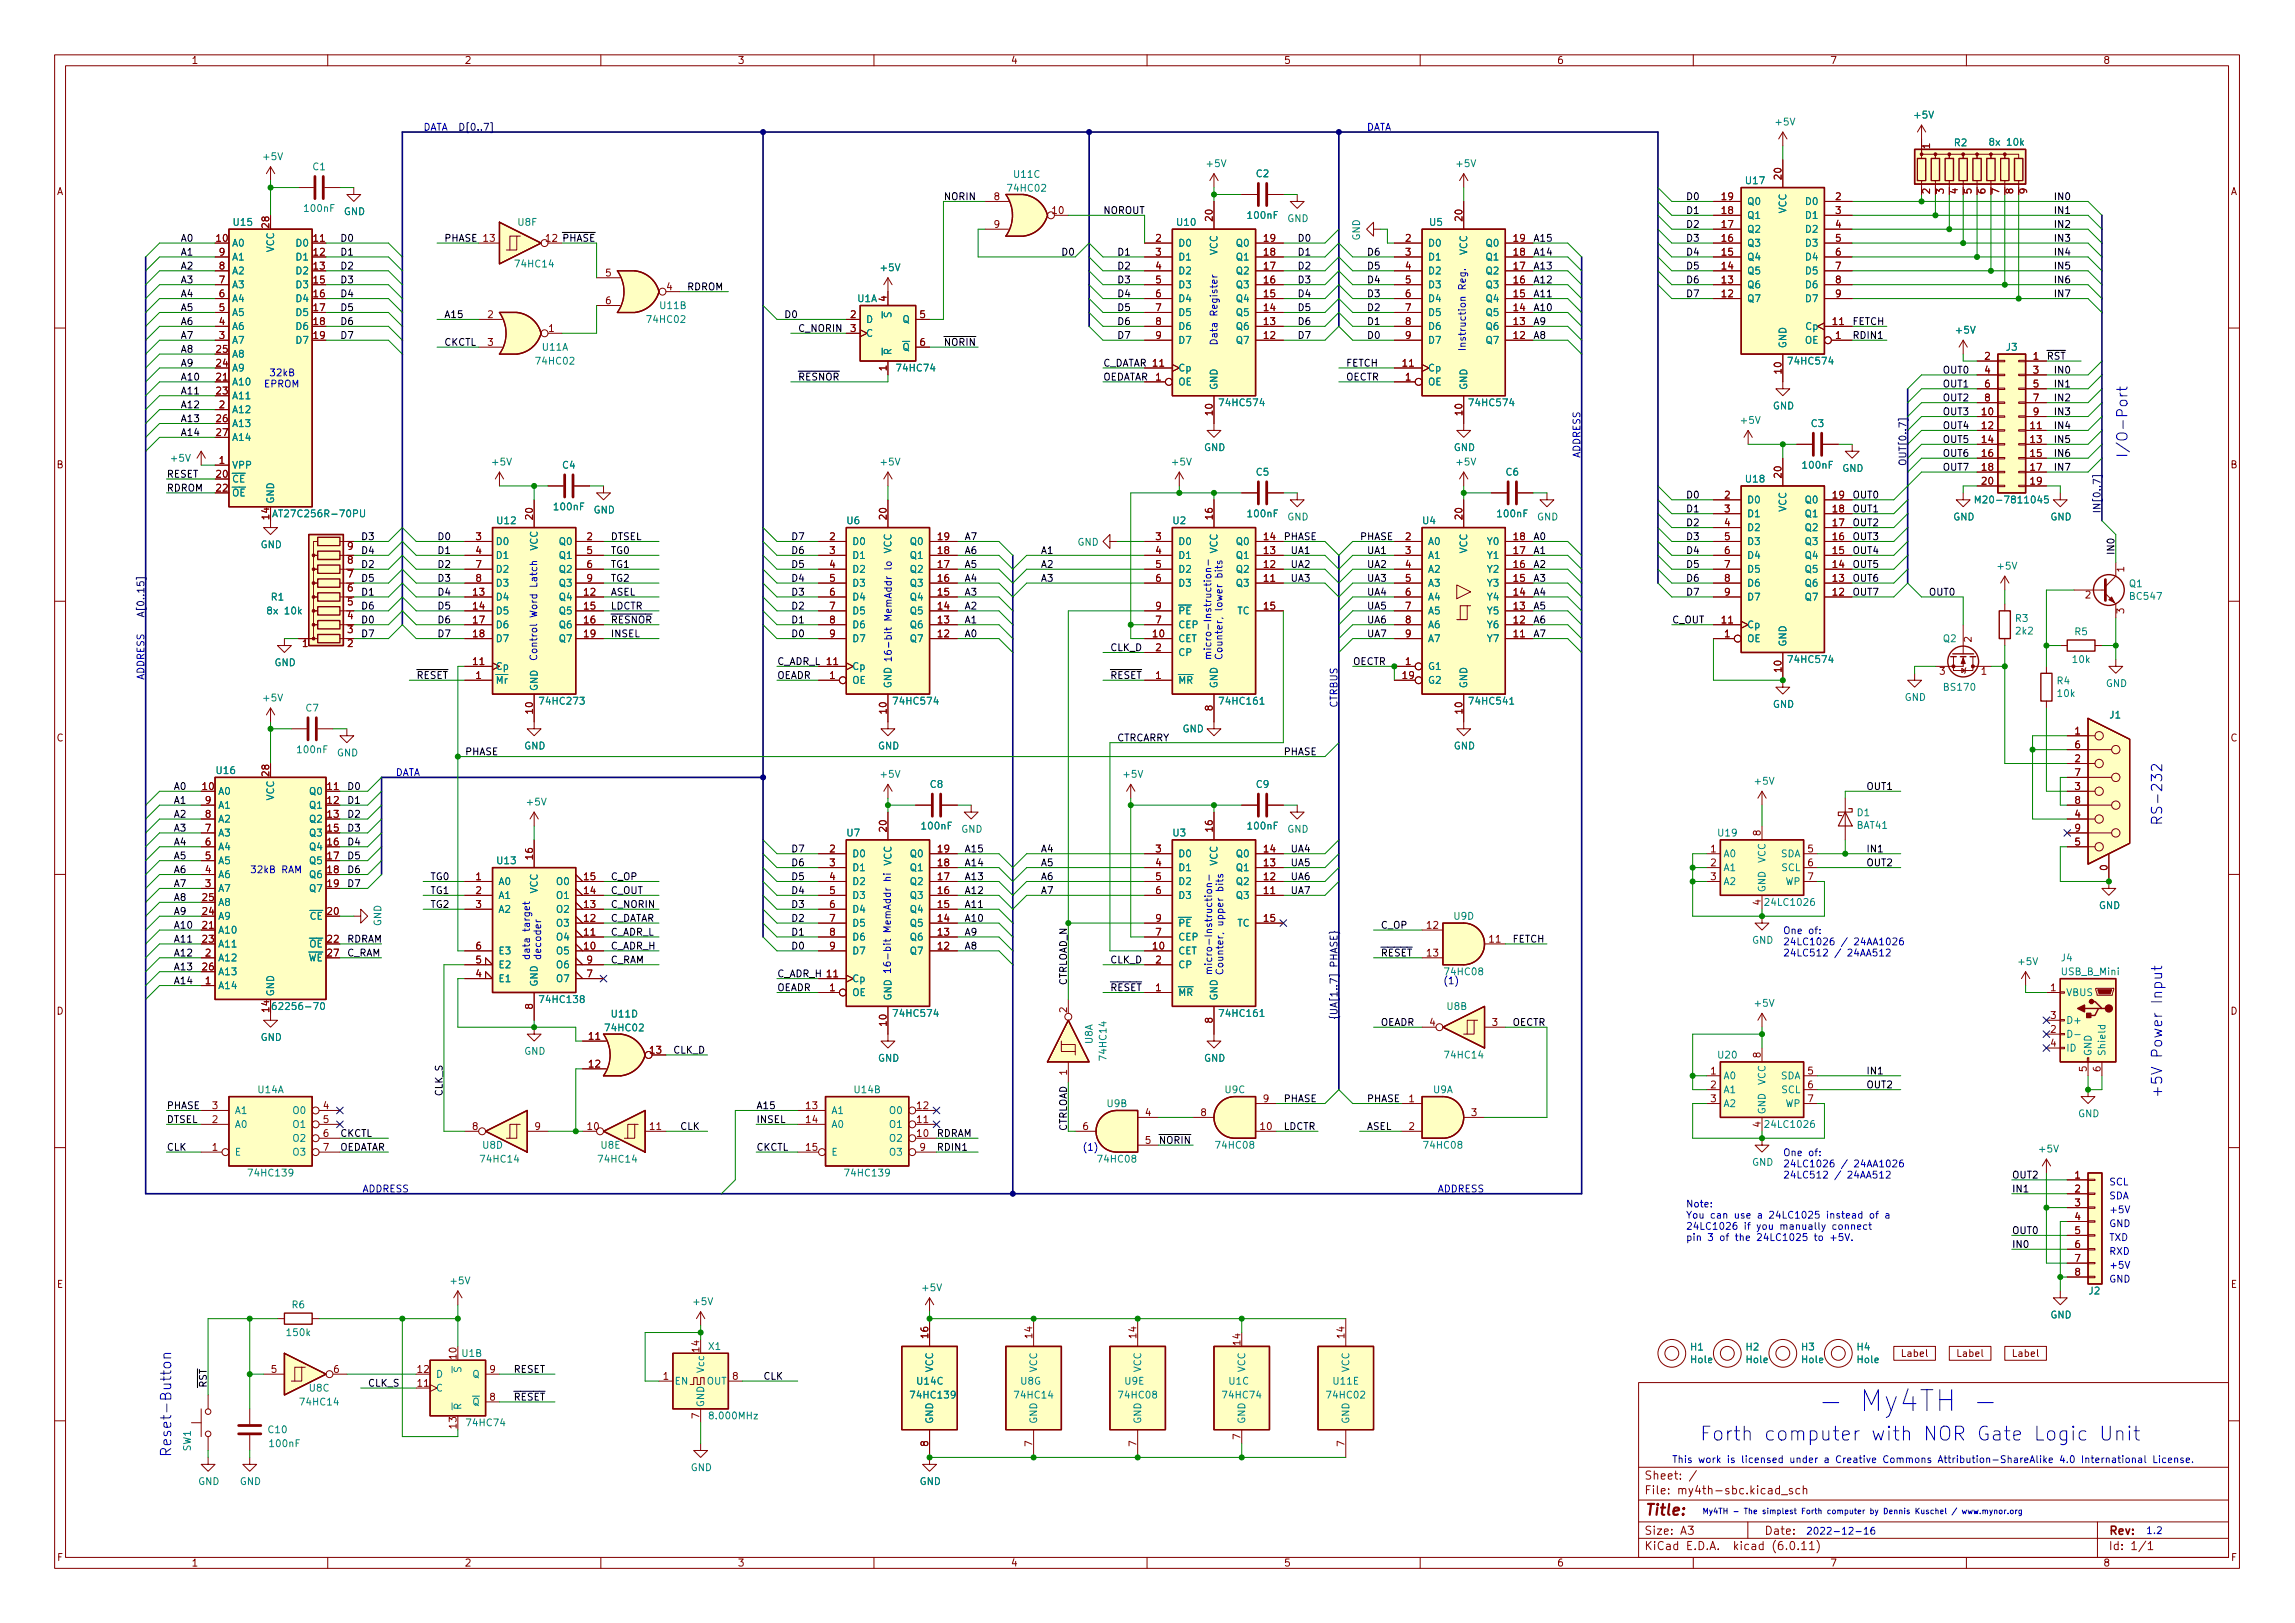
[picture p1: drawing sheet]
<svg xmlns="http://www.w3.org/2000/svg" width="420mm" height="297mm" viewBox="0 0 420 297" stroke-linecap="round" stroke-linejoin="round" font-family="sans-serif">
<defs><g id="words">
<text font-size="5.3" fill="#0000c2" x="340.5" y="258.3">My4TH</text>
<g font-size="3.5" fill="#0000c2">
<text x="311.1" y="263.7">Forth</text>
<text x="323" y="263.7">computer</text>
<text x="342.8" y="263.7">with</text>
<text x="352.5" y="263.7">NOR Gate</text>
<text x="373" y="263.7">Logic</text>
<text x="385.1" y="263.7">Unit</text>
</g>
<text font-size="2.8" fill="#840000" x="301" y="277.9">Title:</text>
<g font-size="2.7" fill="#0000c2">
<text x="389.5" y="83.9" transform="rotate(-90 389.5 83.9)">I/O-Port</text>
<text x="395.8" y="151.2" transform="rotate(-90 395.8 151.2)">RS-232</text>
<text x="395.8" y="183.6" transform="rotate(-90 395.8 183.6)">Input</text>
<text x="395.8" y="193.6" transform="rotate(-90 395.8 193.6)">Power</text>
<text x="395.8" y="201" transform="rotate(-90 395.8 201)">+5V</text>
<text x="31.4" y="266.7" transform="rotate(-90 31.4 266.7)">Reset-Button</text>
</g>
<g font-size="2.1" fill="#840000">
<text x="301" y="273.9">File:</text>
<text x="301" y="271.2">Sheet:</text>
<text x="307.4" y="273.9">my4th-sbc.kicad_sch</text>
<text x="301" y="281.3">Size:</text>
<text x="307.6" y="281.3">A3</text>
<text x="323" y="281.3">Date:</text>
<text x="386" y="281.3">Rev:</text>
<text x="301" y="284.1">KiCad</text>
<text x="308.7" y="284.1">E.D.A.</text>
<text x="317.6" y="284.1">kicad</text>
<text x="324.8" y="284.1">(6.0.11)</text>
<text x="386" y="284.1">Id:</text>
<text x="390.1" y="284.1">1/1</text>
</g>
<g font-size="1.8" fill="#840000">
<text x="35" y="12.1">1</text>
<text x="85" y="12.1">2</text>
<text x="135" y="12.1">3</text>
<text x="185" y="12.1">4</text>
<text x="235" y="12.1">5</text>
<text x="285" y="12.1">6</text>
<text x="335" y="12.1">7</text>
<text x="385" y="12.1">8</text>
<text x="354.1" y="27.4" transform="rotate(-90 354.1 27.4)">1</text>
<text x="326.1" y="33.1" transform="rotate(-90 326.1 33.1)">20</text>
<text x="354.1" y="35.6" transform="rotate(-90 354.1 35.6)">2</text>
<text x="356.6" y="35.6" transform="rotate(-90 356.6 35.6)">3</text>
<text x="359.2" y="35.6" transform="rotate(-90 359.2 35.6)">4</text>
<text x="361.7" y="35.6" transform="rotate(-90 361.7 35.6)">5</text>
<text x="364.2" y="35.6" transform="rotate(-90 364.2 35.6)">6</text>
<text x="366.8" y="35.6" transform="rotate(-90 366.8 35.6)">7</text>
<text x="369.3" y="35.6" transform="rotate(-90 369.3 35.6)">8</text>
<text x="10.4" y="36.1">A</text>
<text x="49.3" y="42" transform="rotate(-90 49.3 42)">28</text>
<text x="181.8" y="36.6">8</text>
<text x="181.8" y="41.7">9</text>
<text x="192.4" y="39.2">10</text>
<text x="222" y="40.7" transform="rotate(-90 222 40.7)">20</text>
<text x="267.7" y="40.7" transform="rotate(-90 267.7 40.7)">20</text>
<text x="314.9" y="41.7">17</text>
<text x="314.9" y="39.2">18</text>
<text x="314.9" y="36.6">19</text>
<text x="335.9" y="36.6">2</text>
<text x="335.9" y="39.2">3</text>
<text x="335.9" y="41.7">4</text>
<text x="408.4" y="36.1">A</text>
<text x="39.4" y="44.2">10</text>
<text x="40" y="46.8">9</text>
<text x="57.1" y="44.2">11</text>
<text x="57.1" y="46.8">12</text>
<text x="211.4" y="44.2">2</text>
<text x="211.4" y="46.8">3</text>
<text x="231.1" y="46.8">18</text>
<text x="231.1" y="44.2">19</text>
<text x="257.1" y="44.2">2</text>
<text x="257.1" y="46.8">3</text>
<text x="276.8" y="46.8">18</text>
<text x="276.8" y="44.2">19</text>
<text x="314.9" y="46.8">15</text>
<text x="314.9" y="44.2">16</text>
<text x="335.9" y="44.2">5</text>
<text x="335.9" y="46.8">6</text>
<text x="40" y="51.9">7</text>
<text x="40" y="49.3">8</text>
<text x="57.1" y="49.3">13</text>
<text x="57.1" y="51.9">15</text>
<text x="110.7" y="50.6">5</text>
<text x="121.9" y="53.1">4</text>
<text x="211.4" y="49.3">4</text>
<text x="211.4" y="51.9">5</text>
<text x="231.1" y="51.9">16</text>
<text x="231.1" y="49.3">17</text>
<text x="257.1" y="49.3">4</text>
<text x="257.1" y="51.9">5</text>
<text x="276.8" y="51.9">16</text>
<text x="276.8" y="49.3">17</text>
<text x="314.9" y="51.9">13</text>
<text x="314.9" y="49.3">14</text>
<text x="335.9" y="49.3">7</text>
<text x="335.9" y="51.9">8</text>
<text x="40" y="59.5">4</text>
<text x="40" y="56.9">5</text>
<text x="40" y="54.4">6</text>
<text x="57.1" y="54.4">16</text>
<text x="57.1" y="56.9">17</text>
<text x="57.1" y="59.5">18</text>
<text x="89.1" y="58.2">2</text>
<text x="110.7" y="55.7">6</text>
<text x="155.5" y="58.2">2</text>
<text x="162.3" y="55.3" transform="rotate(-90 162.3 55.3)">4</text>
<text x="168.2" y="58.2">5</text>
<text x="211.4" y="54.4">6</text>
<text x="211.4" y="56.9">7</text>
<text x="211.4" y="59.5">8</text>
<text x="231.1" y="59.5">13</text>
<text x="231.1" y="56.9">14</text>
<text x="231.1" y="54.4">15</text>
<text x="257.1" y="54.4">6</text>
<text x="257.1" y="56.9">7</text>
<text x="257.1" y="59.5">8</text>
<text x="276.8" y="59.5">13</text>
<text x="276.8" y="56.9">14</text>
<text x="276.8" y="54.4">15</text>
<text x="314.9" y="54.4">12</text>
<text x="335.3" y="59.5">11</text>
<text x="335.9" y="54.4">9</text>
<text x="39.4" y="64.6">25</text>
<text x="40" y="62">3</text>
<text x="57.1" y="62">19</text>
<text x="89.1" y="63.3">3</text>
<text x="100.3" y="60.7">1</text>
<text x="155.5" y="60.7">3</text>
<text x="168.2" y="63.3">6</text>
<text x="211.4" y="62">9</text>
<text x="231.1" y="62">12</text>
<text x="257.1" y="62">9</text>
<text x="276.8" y="62">12</text>
<text x="335.9" y="62">1</text>
<text x="363.2" y="65.8">2</text>
<text x="372.1" y="65.8">1</text>
<text x="39.4" y="69.6">21</text>
<text x="39.4" y="67.1">24</text>
<text x="162.3" y="68" transform="rotate(-90 162.3 68)">1</text>
<text x="210.8" y="67.1">11</text>
<text x="211.4" y="69.6">1</text>
<text x="256.5" y="67.1">11</text>
<text x="257.1" y="69.6">1</text>
<text x="326.1" y="68.6" transform="rotate(-90 326.1 68.6)">10</text>
<text x="363.2" y="68.4">4</text>
<text x="363.2" y="70.9">6</text>
<text x="372.1" y="68.4">3</text>
<text x="372.1" y="70.9">5</text>
<text x="39.4" y="72.2">23</text>
<text x="39.4" y="77.3">26</text>
<text x="40" y="74.7">2</text>
<text x="222" y="76.3" transform="rotate(-90 222 76.3)">10</text>
<text x="267.7" y="76.3" transform="rotate(-90 267.7 76.3)">10</text>
<text x="362.6" y="76">10</text>
<text x="363.2" y="73.4">8</text>
<text x="372.1" y="73.4">7</text>
<text x="372.1" y="76">9</text>
<text x="39.4" y="79.8">27</text>
<text x="362.6" y="78.5">12</text>
<text x="362.6" y="81.1">14</text>
<text x="362.6" y="83.6">16</text>
<text x="371.5" y="78.5">11</text>
<text x="371.5" y="81.1">13</text>
<text x="371.5" y="83.6">15</text>
<text x="10.3" y="86.1">B</text>
<text x="39.4" y="87.4">20</text>
<text x="39.4" y="90">22</text>
<text x="40" y="84.9">1</text>
<text x="326.1" y="87.7" transform="rotate(-90 326.1 87.7)">20</text>
<text x="362.6" y="86.1">18</text>
<text x="362.6" y="88.7">20</text>
<text x="371.5" y="86.1">17</text>
<text x="371.5" y="88.7">19</text>
<text x="408.3" y="86.1">B</text>
<text x="49.3" y="95.3" transform="rotate(-90 49.3 95.3)">14</text>
<text x="97.5" y="95.3" transform="rotate(-90 97.5 95.3)">20</text>
<text x="162.3" y="95.3" transform="rotate(-90 162.3 95.3)">20</text>
<text x="222" y="95.3" transform="rotate(-90 222 95.3)">16</text>
<text x="267.7" y="95.3" transform="rotate(-90 267.7 95.3)">20</text>
<text x="315.5" y="91.2">2</text>
<text x="315.5" y="93.8">3</text>
<text x="335.3" y="93.8">18</text>
<text x="335.3" y="91.2">19</text>
<text x="63.5" y="101.4">9</text>
<text x="86.9" y="98.8">3</text>
<text x="86.9" y="101.4">4</text>
<text x="107.3" y="98.8">2</text>
<text x="107.3" y="101.4">5</text>
<text x="151.7" y="98.8">2</text>
<text x="151.7" y="101.4">3</text>
<text x="171.4" y="101.4">18</text>
<text x="171.4" y="98.8">19</text>
<text x="211.4" y="98.8">3</text>
<text x="211.4" y="101.4">4</text>
<text x="231.1" y="101.4">13</text>
<text x="231.1" y="98.8">14</text>
<text x="257.1" y="98.8">2</text>
<text x="257.1" y="101.4">3</text>
<text x="276.8" y="101.4">17</text>
<text x="276.8" y="98.8">18</text>
<text x="315.5" y="96.3">4</text>
<text x="315.5" y="98.8">5</text>
<text x="315.5" y="101.4">6</text>
<text x="335.3" y="101.4">15</text>
<text x="335.3" y="98.8">16</text>
<text x="335.3" y="96.3">17</text>
<text x="63.5" y="106.5">7</text>
<text x="63.5" y="103.9">8</text>
<text x="86.9" y="103.9">7</text>
<text x="86.9" y="106.5">8</text>
<text x="107.3" y="103.9">6</text>
<text x="107.3" y="106.5">9</text>
<text x="151.7" y="103.9">4</text>
<text x="151.7" y="106.5">5</text>
<text x="171.4" y="106.5">16</text>
<text x="171.4" y="103.9">17</text>
<text x="211.4" y="103.9">5</text>
<text x="211.4" y="106.5">6</text>
<text x="231.1" y="106.5">11</text>
<text x="231.1" y="103.9">12</text>
<text x="257.1" y="103.9">4</text>
<text x="257.1" y="106.5">5</text>
<text x="276.8" y="106.5">15</text>
<text x="276.8" y="103.9">16</text>
<text x="315.5" y="103.9">7</text>
<text x="315.5" y="106.5">8</text>
<text x="335.3" y="106.5">13</text>
<text x="335.3" y="103.9">14</text>
<text x="389.6" y="104.9" transform="rotate(-90 389.6 104.9)">1</text>
<text x="63.5" y="111.6">5</text>
<text x="63.5" y="109">6</text>
<text x="86.3" y="109">13</text>
<text x="86.3" y="111.5">14</text>
<text x="106.7" y="109">12</text>
<text x="106.7" y="111.5">15</text>
<text x="151.7" y="109">6</text>
<text x="151.7" y="111.5">7</text>
<text x="171.4" y="111.5">14</text>
<text x="171.4" y="109">15</text>
<text x="211.4" y="111.5">9</text>
<text x="231.1" y="111.5">15</text>
<text x="257.1" y="109">6</text>
<text x="257.1" y="111.5">7</text>
<text x="276.8" y="111.5">13</text>
<text x="276.8" y="109">14</text>
<text x="315.5" y="109">9</text>
<text x="335.3" y="109">12</text>
<text x="55.2" y="119.2">1</text>
<text x="63.5" y="116.6">3</text>
<text x="63.5" y="114.1">4</text>
<text x="86.3" y="114.1">17</text>
<text x="86.3" y="116.6">18</text>
<text x="106.7" y="114.1">16</text>
<text x="106.7" y="116.6">19</text>
<text x="151.7" y="114.1">8</text>
<text x="151.7" y="116.6">9</text>
<text x="171.4" y="116.6">12</text>
<text x="171.4" y="114.1">13</text>
<text x="210.8" y="116.6">10</text>
<text x="211.4" y="119.2">2</text>
<text x="211.4" y="114.1">7</text>
<text x="257.1" y="114.1">8</text>
<text x="257.1" y="116.6">9</text>
<text x="276.8" y="116.6">11</text>
<text x="276.8" y="114.1">12</text>
<text x="314.9" y="114.1">11</text>
<text x="315.5" y="116.6">1</text>
<text x="86.3" y="121.7">11</text>
<text x="86.9" y="124.2">1</text>
<text x="151.1" y="121.7">11</text>
<text x="151.7" y="124.2">1</text>
<text x="211.4" y="124.2">1</text>
<text x="256.5" y="124.2">19</text>
<text x="257.1" y="121.7">1</text>
<text x="326.1" y="123.2" transform="rotate(-90 326.1 123.2)">10</text>
<text x="362.5" y="124.3">1</text>
<text x="97.5" y="130.9" transform="rotate(-90 97.5 130.9)">10</text>
<text x="162.3" y="130.9" transform="rotate(-90 162.3 130.9)">10</text>
<text x="222" y="130.3" transform="rotate(-90 222 130.3)">8</text>
<text x="267.7" y="130.9" transform="rotate(-90 267.7 130.9)">10</text>
<text x="10.3" y="136.1">C</text>
<text x="379.7" y="134.4">1</text>
<text x="379.7" y="136.9">6</text>
<text x="408.3" y="136.1">C</text>
<text x="49.3" y="142.3" transform="rotate(-90 49.3 142.3)">28</text>
<text x="379.7" y="139.5">2</text>
<text x="379.7" y="142">7</text>
<text x="36.8" y="144.6">10</text>
<text x="37.4" y="149.6">8</text>
<text x="37.4" y="147.1">9</text>
<text x="59.7" y="144.6">11</text>
<text x="59.7" y="147.1">12</text>
<text x="59.7" y="149.6">13</text>
<text x="379.7" y="144.6">3</text>
<text x="379.7" y="149.6">4</text>
<text x="379.7" y="147.1">8</text>
<text x="37.4" y="154.7">6</text>
<text x="37.4" y="152.2">7</text>
<text x="59.7" y="152.2">15</text>
<text x="59.7" y="154.7">16</text>
<text x="151.7" y="156">2</text>
<text x="162.3" y="152.5" transform="rotate(-90 162.3 152.5)">20</text>
<text x="171.4" y="156">19</text>
<text x="211.4" y="156">3</text>
<text x="222" y="152.5" transform="rotate(-90 222 152.5)">16</text>
<text x="231.1" y="156">14</text>
<text x="313" y="156">1</text>
<text x="322.3" y="153.1" transform="rotate(-90 322.3 153.1)">8</text>
<text x="330.8" y="156">5</text>
<text x="379.7" y="154.7">5</text>
<text x="379.7" y="152.2">9</text>
<text x="37.4" y="159.8">4</text>
<text x="37.4" y="157.3">5</text>
<text x="59.7" y="157.3">17</text>
<text x="59.7" y="159.8">18</text>
<text x="86.9" y="161.1">1</text>
<text x="97.5" y="157.5" transform="rotate(-90 97.5 157.5)">16</text>
<text x="106.7" y="161.1">15</text>
<text x="151.7" y="158.5">3</text>
<text x="151.7" y="161.1">4</text>
<text x="171.4" y="161.1">17</text>
<text x="171.4" y="158.5">18</text>
<text x="211.4" y="158.5">4</text>
<text x="211.4" y="161.1">5</text>
<text x="231.1" y="161.1">12</text>
<text x="231.1" y="158.5">13</text>
<text x="313" y="158.5">2</text>
<text x="313" y="161.1">3</text>
<text x="330.8" y="158.5">6</text>
<text x="330.8" y="161.1">7</text>
<text x="385.8" y="159.5" transform="rotate(-90 385.8 159.5)">0</text>
<text x="36.8" y="167.4">24</text>
<text x="36.8" y="164.9">25</text>
<text x="37.4" y="162.3">3</text>
<text x="59.7" y="162.3">19</text>
<text x="59.7" y="167.4">20</text>
<text x="86.9" y="163.6">2</text>
<text x="86.9" y="166.2">3</text>
<text x="106.7" y="166.2">13</text>
<text x="106.7" y="163.6">14</text>
<text x="151.7" y="163.6">5</text>
<text x="151.7" y="166.2">6</text>
<text x="171.4" y="166.2">15</text>
<text x="171.4" y="163.6">16</text>
<text x="211.4" y="163.6">6</text>
<text x="231.1" y="163.6">11</text>
<text x="322.3" y="165.8" transform="rotate(-90 322.3 165.8)">4</text>
<text x="36.8" y="170">21</text>
<text x="36.8" y="172.5">23</text>
<text x="59.7" y="172.5">22</text>
<text x="86.9" y="173.8">6</text>
<text x="106.7" y="173.8">10</text>
<text x="106.7" y="171.2">11</text>
<text x="106.7" y="168.7">12</text>
<text x="151.7" y="168.7">7</text>
<text x="151.7" y="171.2">8</text>
<text x="151.7" y="173.8">9</text>
<text x="171.4" y="173.8">12</text>
<text x="171.4" y="171.2">13</text>
<text x="171.4" y="168.7">14</text>
<text x="210.8" y="173.8">10</text>
<text x="211.4" y="171.2">7</text>
<text x="211.4" y="168.7">9</text>
<text x="231.1" y="168.7">15</text>
<text x="261" y="170">12</text>
<text x="272.4" y="172.5">11</text>
<text x="36.8" y="177.6">26</text>
<text x="37.4" y="175">2</text>
<text x="59.7" y="175">27</text>
<text x="86.9" y="178.9">4</text>
<text x="86.9" y="176.3">5</text>
<text x="107.3" y="178.9">7</text>
<text x="107.3" y="176.3">9</text>
<text x="151.1" y="178.9">11</text>
<text x="211.4" y="176.3">2</text>
<text x="37.4" y="180.1">1</text>
<text x="49.3" y="185.5" transform="rotate(-90 49.3 185.5)">14</text>
<text x="97.5" y="184.9" transform="rotate(-90 97.5 184.9)">8</text>
<text x="151.7" y="181.4">1</text>
<text x="195.3" y="185.5" transform="rotate(-90 195.3 185.5)">2</text>
<text x="211.4" y="181.4">1</text>
<text x="375.2" y="181.4">1</text>
<text x="10.3" y="186.1">D</text>
<text x="107.6" y="190.3">11</text>
<text x="162.3" y="188" transform="rotate(-90 162.3 188)">10</text>
<text x="222" y="187.4" transform="rotate(-90 222 187.4)">8</text>
<text x="261.6" y="187.7">4</text>
<text x="273" y="187.7">3</text>
<text x="375.2" y="189">2</text>
<text x="375.2" y="186.5">3</text>
<text x="375.2" y="191.6">4</text>
<text x="408.3" y="186.1">D</text>
<text x="107.6" y="195.4">12</text>
<text x="118.7" y="192.8">13</text>
<text x="195.3" y="196.9" transform="rotate(-90 195.3 196.9)">1</text>
<text x="313" y="196.6">1</text>
<text x="322.3" y="193.8" transform="rotate(-90 322.3 193.8)">8</text>
<text x="330.8" y="196.6">5</text>
<text x="382" y="196.3" transform="rotate(-90 382 196.3)">5</text>
<text x="384.6" y="196.3" transform="rotate(-90 384.6 196.3)">6</text>
<text x="38.7" y="203">3</text>
<text x="59" y="203">4</text>
<text x="147.3" y="203">13</text>
<text x="167.6" y="203">12</text>
<text x="231.1" y="201.7">9</text>
<text x="257.8" y="201.7">1</text>
<text x="313" y="199.2">2</text>
<text x="313" y="201.7">3</text>
<text x="330.8" y="199.2">6</text>
<text x="330.8" y="201.7">7</text>
<text x="38.7" y="205.5">2</text>
<text x="59" y="205.5">5</text>
<text x="59" y="208.1">6</text>
<text x="86.3" y="206.8">8</text>
<text x="97.7" y="206.8">9</text>
<text x="107.3" y="206.8">10</text>
<text x="118.7" y="206.8">11</text>
<text x="147.3" y="205.5">14</text>
<text x="167.6" y="208.1">10</text>
<text x="167.6" y="205.5">11</text>
<text x="198.1" y="206.8">6</text>
<text x="209.5" y="204.3">4</text>
<text x="209.5" y="209.3">5</text>
<text x="219.7" y="204.3">8</text>
<text x="230.5" y="206.8">10</text>
<text x="257.8" y="206.8">2</text>
<text x="269.2" y="204.3">3</text>
<text x="322.3" y="206.5" transform="rotate(-90 322.3 206.5)">4</text>
<text x="38.7" y="210.6">1</text>
<text x="59" y="210.6">7</text>
<text x="147.3" y="210.6">15</text>
<text x="168.2" y="210.6">9</text>
<text x="379.7" y="215.7">1</text>
<text x="379.7" y="218.2">2</text>
<text x="379.7" y="220.8">3</text>
<text x="379.7" y="223.3">4</text>
<text x="379.7" y="225.8">5</text>
<text x="379.7" y="228.4">6</text>
<text x="379.7" y="230.9">7</text>
<text x="379.7" y="233.5">8</text>
<text x="10.3" y="236.1">E</text>
<text x="408.3" y="236.1">E</text>
<text x="169.9" y="245.2" transform="rotate(-90 169.9 245.2)">16</text>
<text x="189" y="245.2" transform="rotate(-90 189 245.2)">14</text>
<text x="208" y="245.2" transform="rotate(-90 208 245.2)">14</text>
<text x="246.1" y="245.2" transform="rotate(-90 246.1 245.2)">14</text>
<text x="49.5" y="251.2">5</text>
<text x="60.9" y="251.2">6</text>
<text x="76.2" y="251.2">12</text>
<text x="83.6" y="249" transform="rotate(-90 83.6 249)">10</text>
<text x="89.5" y="251.2">9</text>
<text x="128" y="247.7" transform="rotate(-90 128 247.7)">14</text>
<text x="227.1" y="246.4" transform="rotate(-90 227.1 246.4)">14</text>
<text x="347.9" y="248.7">Label</text>
<text x="358.1" y="248.7">Label</text>
<text x="368.2" y="248.7">Label</text>
<text x="76.2" y="253.8">11</text>
<text x="89.5" y="256.3">8</text>
<text x="121.2" y="252.5">1</text>
<text x="133.9" y="252.5">8</text>
<text x="83.6" y="261.7" transform="rotate(-90 83.6 261.7)">13</text>
<text x="128" y="259.8" transform="rotate(-90 128 259.8)">7</text>
<text x="227.1" y="263.6" transform="rotate(-90 227.1 263.6)">7</text>
<text x="169.9" y="264.9" transform="rotate(-90 169.9 264.9)">8</text>
<text x="189" y="264.9" transform="rotate(-90 189 264.9)">7</text>
<text x="208" y="264.9" transform="rotate(-90 208 264.9)">7</text>
<text x="246.1" y="264.9" transform="rotate(-90 246.1 264.9)">7</text>
<text x="10.4" y="286.1">F</text>
<text x="35" y="287.1">1</text>
<text x="85" y="287.1">2</text>
<text x="135" y="287.1">3</text>
<text x="185" y="287.1">4</text>
<text x="235" y="287.1">5</text>
<text x="285" y="287.1">6</text>
<text x="335" y="287.1">7</text>
<text x="385" y="287.1">8</text>
<text x="408.4" y="286.1">F</text>
</g>
<g font-size="1.8" fill="#0000c2">
<text x="77.5" y="23.9">DATA</text>
<text x="250.2" y="23.9">DATA</text>
<text x="268.3" y="53.1" transform="rotate(-90 268.3 53.1)">Reg.</text>
<text x="222.9" y="57.9" transform="rotate(-90 222.9 57.9)">Register</text>
<text x="222.9" y="63.3" transform="rotate(-90 222.9 63.3)">Data</text>
<text x="268.3" y="64.3" transform="rotate(-90 268.3 64.3)">Instruction</text>
<text x="48.3" y="70.9">EPROM</text>
<text x="49.4" y="68.9">32kB</text>
<text x="289.3" y="83.9" transform="rotate(-90 289.3 83.9)">ADDRESS</text>
<text x="98.3" y="107.4" transform="rotate(-90 98.3 107.4)">Latch</text>
<text x="163.2" y="104.2" transform="rotate(-90 163.2 104.2)">lo</text>
<text x="223.8" y="105.7" transform="rotate(-90 223.8 105.7)">bits</text>
<text x="98.3" y="113" transform="rotate(-90 98.3 113)">Word</text>
<text x="163.2" y="113.7" transform="rotate(-90 163.2 113.7)">MemAddr</text>
<text x="223.8" y="111.8" transform="rotate(-90 223.8 111.8)">lower</text>
<text x="26.4" y="124.5" transform="rotate(-90 26.4 124.5)">ADDRESS</text>
<text x="98.3" y="121" transform="rotate(-90 98.3 121)">Control</text>
<text x="221.7" y="120.9" transform="rotate(-90 221.7 120.9)">micro-Instruction-</text>
<text x="223.8" y="120.9" transform="rotate(-90 223.8 120.9)">Counter,</text>
<text x="163.6" y="126" transform="rotate(-90 163.6 126)">GND 16-bit</text>
<text x="244.8" y="129.6" transform="rotate(-90 244.8 129.6)">CTRBUS</text>
<text x="72.4" y="142">DATA</text>
<text x="45.7" y="159.8">32kB</text>
<text x="51.6" y="159.8">RAM</text>
<text x="163.1" y="161.2" transform="rotate(-90 163.1 161.2)">hi</text>
<text x="223.9" y="163.1" transform="rotate(-90 223.9 163.1)">bits</text>
<text x="97" y="170.5" transform="rotate(-90 97 170.5)">target</text>
<text x="163.1" y="170.7" transform="rotate(-90 163.1 170.7)">MemAddr</text>
<text x="223.9" y="169.5" transform="rotate(-90 223.9 169.5)">upper</text>
<text x="326.4" y="170.9">One</text>
<text x="326.4" y="173">24LC1026</text>
<text x="331.1" y="170.9">of:</text>
<text x="337.1" y="173">/</text>
<text x="339.5" y="173">24AA1026</text>
<text x="97" y="175.8" transform="rotate(-90 97 175.8)">data</text>
<text x="163.1" y="178.3" transform="rotate(-90 163.1 178.3)">16-bit</text>
<text x="221.9" y="178.5" transform="rotate(-90 221.9 178.5)">micro-Instruction-</text>
<text x="223.9" y="178.5" transform="rotate(-90 223.9 178.5)">Counter,</text>
<text x="326.4" y="175">24LC512</text>
<text x="335.9" y="175">/</text>
<text x="338.3" y="175">24AA512</text>
<text x="98.8" y="180.6" transform="rotate(-90 98.8 180.6)">GND decoder</text>
<text x="264.2" y="180.1">(1)</text>
<text x="198.1" y="210.6">(1)</text>
<text x="326.4" y="211.6">One</text>
<text x="326.4" y="213.6">24LC1026</text>
<text x="326.4" y="215.7">24LC512</text>
<text x="331.1" y="211.6">of:</text>
<text x="335.9" y="215.7">/</text>
<text x="337.1" y="213.6">/</text>
<text x="338.3" y="215.7">24AA512</text>
<text x="339.5" y="213.6">24AA1026</text>
<text x="66.3" y="218.2">ADDRESS</text>
<text x="263.2" y="218.2">ADDRESS</text>
<text x="308.6" y="221">Note:</text>
<text x="386.1" y="219.5">SDA</text>
<text x="386.1" y="216.9">SCL</text>
<text x="308.6" y="223">You</text>
<text x="308.6" y="225.1">24LC1026</text>
<text x="308.6" y="227.1">pin</text>
<text x="312.6" y="227.1">3</text>
<text x="313.1" y="223">can</text>
<text x="315" y="227.1">of</text>
<text x="317.6" y="223">use</text>
<text x="318" y="227.1">the</text>
<text x="319.3" y="225.1">if</text>
<text x="321.7" y="225.1">you</text>
<text x="322" y="223">a</text>
<text x="322" y="227.1">24LC1025</text>
<text x="324.3" y="223">24LC1025</text>
<text x="326.1" y="225.1">manually</text>
<text x="332.7" y="227.1">to</text>
<text x="335" y="223">instead</text>
<text x="335.7" y="227.1">+5V.</text>
<text x="335.8" y="225.1">connect</text>
<text x="343" y="223">of</text>
<text x="386.1" y="222">+5V</text>
<text x="386.1" y="227.1">TXD</text>
<text x="386.1" y="224.6">GND</text>
<text x="386.1" y="229.6">RXD</text>
<text x="386.1" y="232.2">+5V</text>
<text x="386.1" y="234.7">GND</text>
<text x="306.1" y="267.7">This</text>
<text x="310.9" y="267.7">work</text>
<text x="316.4" y="267.7">is</text>
<text x="319.1" y="267.7">licensed</text>
<text x="328.1" y="267.7">under</text>
<text x="334.5" y="267.7">a</text>
<text x="336.8" y="267.7">Creative</text>
<text x="345.6" y="267.7">Commons</text>
<text x="355.9" y="267.7">Attribution-ShareAlike</text>
<text x="378.3" y="267.7">4.0</text>
<text x="382.4" y="267.7">International</text>
<text x="395.6" y="267.7">License.</text>
<text x="330.6" y="280.9">2022-12-16</text>
<text x="392.8" y="280.8">1.2</text>
</g>
<g font-size="1.8" fill="#000084">
<text x="83.8" y="23.9">D[0..7]</text>
<text x="349" y="85.3" transform="rotate(-90 349 85.3)">OUT[0..7]</text>
<text x="384.5" y="94" transform="rotate(-90 384.5 94)">IN[0..7]</text>
<text x="26.4" y="113.1" transform="rotate(-90 26.4 113.1)">A[0..15]</text>
<text x="244.8" y="177" transform="rotate(-90 244.8 177)">PHASE}</text>
<text x="244.8" y="186.7" transform="rotate(-90 244.8 186.7)">{UA[1..7]</text>
</g>
<g font-size="1.8" fill="#008484">
<text x="324.8" y="23.3">+5V</text>
<text x="350.2" y="22.1">+5V</text>
<text x="47.9" y="29.7">+5V</text>
<text x="357.6" y="27.1">R2</text>
<text x="364" y="27">8x</text>
<text x="367.3" y="27">10k</text>
<text x="57.1" y="31.5">C1</text>
<text x="184.2" y="35.5">74HC02</text>
<text x="185.4" y="32.9">U11C</text>
<text x="220.6" y="31">+5V</text>
<text x="229.8" y="32.8">C2</text>
<text x="266.3" y="31">+5V</text>
<text x="319.4" y="34.1">U17</text>
<text x="42.5" y="41.7">U15</text>
<text x="55.4" y="39.2">100nF</text>
<text x="62.9" y="39.7">GND</text>
<text x="94.6" y="41.7">U8F</text>
<text x="215.2" y="41.7">U10</text>
<text x="228.1" y="40.4">100nF</text>
<text x="235.6" y="41">GND</text>
<text x="261.5" y="41.7">U5</text>
<text x="319.8" y="40.4">Q1</text>
<text x="319.8" y="37.9">Q0</text>
<text x="327.4" y="39.1" transform="rotate(-90 327.4 39.1)">VCC</text>
<text x="330.4" y="37.9">D0</text>
<text x="330.4" y="40.4">D1</text>
<text x="42.4" y="45.5">A0</text>
<text x="50.6" y="46.2" transform="rotate(-90 50.6 46.2)">VCC</text>
<text x="54" y="45.5">D0</text>
<text x="215.6" y="45.5">D0</text>
<text x="223.3" y="46.7" transform="rotate(-90 223.3 46.7)">VCC</text>
<text x="226.2" y="45.5">Q0</text>
<text x="249.4" y="44.1" transform="rotate(-90 249.4 44.1)">GND</text>
<text x="261.4" y="45.5">D0</text>
<text x="269" y="46.7" transform="rotate(-90 269 46.7)">VCC</text>
<text x="271.9" y="45.5">Q0</text>
<text x="319.8" y="45.5">Q3</text>
<text x="319.8" y="43">Q2</text>
<text x="330.4" y="43">D2</text>
<text x="330.4" y="45.5">D3</text>
<text x="42.4" y="53.1">A3</text>
<text x="42.4" y="50.6">A2</text>
<text x="42.4" y="48">A1</text>
<text x="54" y="48">D1</text>
<text x="54" y="50.6">D2</text>
<text x="54" y="53.1">D3</text>
<text x="94" y="49.3">74HC14</text>
<text x="160.9" y="50">+5V</text>
<text x="215.6" y="48">D1</text>
<text x="215.6" y="50.6">D2</text>
<text x="215.6" y="53.1">D3</text>
<text x="226.2" y="53.1">Q3</text>
<text x="226.2" y="50.6">Q2</text>
<text x="226.2" y="48">Q1</text>
<text x="261.4" y="48">D1</text>
<text x="261.4" y="50.6">D2</text>
<text x="261.4" y="53.1">D3</text>
<text x="271.9" y="53.1">Q3</text>
<text x="271.9" y="50.6">Q2</text>
<text x="271.9" y="48">Q1</text>
<text x="319.8" y="53.1">Q6</text>
<text x="319.8" y="50.6">Q5</text>
<text x="319.8" y="48">Q4</text>
<text x="330.4" y="48">D4</text>
<text x="330.4" y="50.6">D5</text>
<text x="330.4" y="53.1">D6</text>
<text x="42.4" y="58.2">A5</text>
<text x="42.4" y="55.7">A4</text>
<text x="54" y="55.7">D4</text>
<text x="54" y="58.2">D5</text>
<text x="118.1" y="59.5">74HC02</text>
<text x="120.6" y="56.9">U11B</text>
<text x="156.9" y="55.7">U1A</text>
<text x="158.5" y="59.5">D</text>
<text x="165.1" y="59.5">Q</text>
<text x="215.6" y="55.7">D4</text>
<text x="215.6" y="58.2">D5</text>
<text x="226.2" y="58.2">Q5</text>
<text x="226.2" y="55.7">Q4</text>
<text x="261.4" y="55.7">D4</text>
<text x="261.4" y="58.2">D5</text>
<text x="271.9" y="58.2">Q5</text>
<text x="271.9" y="55.7">Q4</text>
<text x="319.8" y="55.7">Q7</text>
<text x="330.4" y="55.7">D7</text>
<text x="42.4" y="65.8">A8</text>
<text x="42.4" y="63.3">A7</text>
<text x="42.4" y="60.7">A6</text>
<text x="54" y="60.7">D6</text>
<text x="54" y="63.3">D7</text>
<text x="99.1" y="64.6">U11A</text>
<text x="158.5" y="62">C</text>
<text x="163.6" y="65.1" transform="rotate(-90 163.6 65.1)">~{R}</text>
<text x="165.1" y="64.6">~{Q}</text>
<text x="215.6" y="60.7">D6</text>
<text x="215.6" y="63.3">D7</text>
<text x="226.2" y="63.3">Q7</text>
<text x="226.2" y="60.7">Q6</text>
<text x="261.4" y="60.7">D6</text>
<text x="261.4" y="63.3">D7</text>
<text x="271.9" y="63.3">Q7</text>
<text x="271.9" y="60.7">Q6</text>
<text x="327.4" y="63.8" transform="rotate(-90 327.4 63.8)">GND</text>
<text x="330.4" y="63.3">OE</text>
<text x="330.4" y="60.7">Cp</text>
<text x="357.8" y="61.4">+5V</text>
<text x="367.1" y="64.6">J3</text>
<text x="42.4" y="70.9">A10</text>
<text x="42.4" y="68.4">A9</text>
<text x="97.8" y="67.1">74HC02</text>
<text x="163.8" y="68.4">74HC74</text>
<text x="215.6" y="70.9">OE</text>
<text x="215.6" y="68.4">Cp</text>
<text x="223.3" y="71.4" transform="rotate(-90 223.3 71.4)">GND</text>
<text x="261.4" y="70.9">OE</text>
<text x="261.4" y="68.4">Cp</text>
<text x="269" y="71.4" transform="rotate(-90 269 71.4)">GND</text>
<text x="327.1" y="67.1">74HC574</text>
<text x="42.4" y="76">A12</text>
<text x="42.4" y="73.4">A11</text>
<text x="222.9" y="74.7">74HC574</text>
<text x="268.7" y="74.7">74HC574</text>
<text x="318.4" y="77.9">+5V</text>
<text x="324.5" y="75.3">GND</text>
<text x="42.4" y="78.5">A13</text>
<text x="42.4" y="81.1">A14</text>
<text x="220.4" y="82.9">GND</text>
<text x="266.1" y="82.9">GND</text>
<text x="331.4" y="78.5">C3</text>
<text x="31" y="84.9">+5V</text>
<text x="42.4" y="86.1">VPP</text>
<text x="42.4" y="88.7">~{CE}</text>
<text x="89.8" y="85.6">+5V</text>
<text x="102.8" y="86.1">C4</text>
<text x="160.9" y="85.6">+5V</text>
<text x="214.3" y="85.6">+5V</text>
<text x="229.8" y="87.4">C5</text>
<text x="266.3" y="85.6">+5V</text>
<text x="275.5" y="87.4">C6</text>
<text x="319.4" y="88.7">U18</text>
<text x="329.7" y="86.1">100nF</text>
<text x="337.2" y="86.7">GND</text>
<text x="42.4" y="91.2">~{OE}</text>
<text x="49.7" y="95">AT27C256R-70PU</text>
<text x="50.6" y="92.2" transform="rotate(-90 50.6 92.2)">GND</text>
<text x="101.1" y="93.8">100nF</text>
<text x="108.6" y="94.4">GND</text>
<text x="228.1" y="95">100nF</text>
<text x="235.6" y="95.6">GND</text>
<text x="273.9" y="95">100nF</text>
<text x="281.3" y="95.6">GND</text>
<text x="319.8" y="92.5">D0</text>
<text x="319.8" y="95">D1</text>
<text x="327.4" y="93.7" transform="rotate(-90 327.4 93.7)">VCC</text>
<text x="330.3" y="95">Q1</text>
<text x="330.3" y="92.5">Q0</text>
<text x="357.5" y="95.6">GND</text>
<text x="361.3" y="92.5">M20-7811045</text>
<text x="375.3" y="95.6">GND</text>
<text x="47.6" y="100.7">GND</text>
<text x="90.7" y="100.1">D0</text>
<text x="90.8" y="96.3">U12</text>
<text x="98.8" y="100.8" transform="rotate(-90 98.8 100.8)">VCC</text>
<text x="102.2" y="100.1">Q0</text>
<text x="154.9" y="96.3">U6</text>
<text x="156" y="100.1">D0</text>
<text x="163.6" y="101.4" transform="rotate(-90 163.6 101.4)">VCC</text>
<text x="166.5" y="100.1">Q0</text>
<text x="197.2" y="100.2">GND</text>
<text x="214.6" y="96.3">U2</text>
<text x="215.6" y="100.1">D0</text>
<text x="223.3" y="101.4" transform="rotate(-90 223.3 101.4)">VCC</text>
<text x="226.2" y="100.1">Q0</text>
<text x="260.3" y="96.3">U4</text>
<text x="261.4" y="100.1">A0</text>
<text x="269" y="101.4" transform="rotate(-90 269 101.4)">VCC</text>
<text x="272.1" y="100.1">Y0</text>
<text x="319.8" y="97.6">D2</text>
<text x="319.8" y="100.1">D3</text>
<text x="330.3" y="100.1">Q3</text>
<text x="330.3" y="97.6">Q2</text>
<text x="90.7" y="102.7">D1</text>
<text x="90.7" y="105.2">D2</text>
<text x="90.7" y="107.7">D3</text>
<text x="102.2" y="102.7">Q1</text>
<text x="102.2" y="105.2">Q2</text>
<text x="102.2" y="107.7">Q3</text>
<text x="156" y="102.7">D1</text>
<text x="156" y="105.2">D2</text>
<text x="156" y="107.7">D3</text>
<text x="166.5" y="107.7">Q3</text>
<text x="166.5" y="105.2">Q2</text>
<text x="166.5" y="102.7">Q1</text>
<text x="215.6" y="102.7">D1</text>
<text x="215.6" y="105.2">D2</text>
<text x="215.6" y="107.7">D3</text>
<text x="226.2" y="107.7">Q3</text>
<text x="226.2" y="105.2">Q2</text>
<text x="226.2" y="102.7">Q1</text>
<text x="261.4" y="102.7">A1</text>
<text x="261.4" y="105.2">A2</text>
<text x="261.4" y="107.7">A3</text>
<text x="272.1" y="107.7">Y3</text>
<text x="272.1" y="105.2">Y2</text>
<text x="272.1" y="102.7">Y1</text>
<text x="319.8" y="102.7">D4</text>
<text x="319.8" y="105.2">D5</text>
<text x="319.8" y="107.7">D6</text>
<text x="330.3" y="107.7">Q6</text>
<text x="330.3" y="105.2">Q5</text>
<text x="330.3" y="102.7">Q4</text>
<text x="365.4" y="104.6">+5V</text>
<text x="389.7" y="107.8">Q1</text>
<text x="48.7" y="112.8">8x</text>
<text x="49.5" y="110.3">R1</text>
<text x="52" y="112.8">10k</text>
<text x="90.7" y="110.3">D4</text>
<text x="90.7" y="112.8">D5</text>
<text x="102.2" y="110.3">Q4</text>
<text x="102.2" y="112.8">Q5</text>
<text x="156" y="110.3">D4</text>
<text x="156" y="112.8">D5</text>
<text x="166.5" y="112.8">Q5</text>
<text x="166.5" y="110.3">Q4</text>
<text x="215.6" y="112.8">~{PE}</text>
<text x="226.5" y="112.8">TC</text>
<text x="261.4" y="110.3">A4</text>
<text x="261.4" y="112.8">A5</text>
<text x="272.1" y="112.8">Y5</text>
<text x="272.1" y="110.3">Y4</text>
<text x="319.8" y="110.3">D7</text>
<text x="330.3" y="110.3">Q7</text>
<text x="389.7" y="110.2">BC547</text>
<text x="90.7" y="115.4">D6</text>
<text x="90.7" y="117.9">D7</text>
<text x="102.2" y="115.4">Q6</text>
<text x="102.2" y="117.9">Q7</text>
<text x="156" y="115.4">D6</text>
<text x="156" y="117.9">D7</text>
<text x="166.5" y="117.9">Q7</text>
<text x="166.5" y="115.4">Q6</text>
<text x="215.6" y="117.9">CET</text>
<text x="215.6" y="115.4">CEP</text>
<text x="261.4" y="115.4">A6</text>
<text x="261.4" y="117.9">A7</text>
<text x="272.1" y="117.9">Y7</text>
<text x="272.1" y="115.4">Y6</text>
<text x="319.8" y="117.9">OE</text>
<text x="319.8" y="115.4">Cp</text>
<text x="327.4" y="118.4" transform="rotate(-90 327.4 118.4)">GND</text>
<text x="355.6" y="117.9">Q2</text>
<text x="368.8" y="114.2">R3</text>
<text x="368.8" y="116.5">2k2</text>
<text x="379.7" y="116.6">R5</text>
<text x="50.2" y="122.3">GND</text>
<text x="90.7" y="125.5">~{Mr}</text>
<text x="90.7" y="123">Cp</text>
<text x="156" y="125.5">OE</text>
<text x="156" y="123">Cp</text>
<text x="215.6" y="125.5">~{MR}</text>
<text x="215.6" y="120.4">CP</text>
<text x="261.4" y="123">G1</text>
<text x="261.4" y="125.5">G2</text>
<text x="327.1" y="121.7">74HC574</text>
<text x="376.4" y="125.6">R4</text>
<text x="379.2" y="121.7">10k</text>
<text x="47.9" y="128.7">+5V</text>
<text x="55.8" y="130.6">C7</text>
<text x="98.5" y="129.3">74HC273</text>
<text x="98.8" y="126.5" transform="rotate(-90 98.8 126.5)">GND</text>
<text x="163.2" y="129.3">74HC574</text>
<text x="163.6" y="126" transform="rotate(-90 163.6 126)">GND</text>
<text x="222.9" y="129.3">74HC161</text>
<text x="223.3" y="126" transform="rotate(-90 223.3 126)">GND</text>
<text x="268.7" y="129.3">74HC541</text>
<text x="269" y="126" transform="rotate(-90 269 126)">GND</text>
<text x="324.5" y="129.9">GND</text>
<text x="348.6" y="128.6">GND</text>
<text x="355.6" y="126.8">BS170</text>
<text x="376.4" y="127.9">10k</text>
<text x="385.5" y="126.1">GND</text>
<text x="386.1" y="131.9">J1</text>
<text x="95.9" y="137.5">GND</text>
<text x="160.7" y="137.5">GND</text>
<text x="216.4" y="134.4">GND</text>
<text x="266.1" y="137.5">GND</text>
<text x="39.4" y="142">U16</text>
<text x="54.1" y="138.2">100nF</text>
<text x="61.6" y="138.8">GND</text>
<text x="160.9" y="142.7">+5V</text>
<text x="205.4" y="142.7">+5V</text>
<text x="320.9" y="144">+5V</text>
<text x="39.9" y="145.8">A0</text>
<text x="39.9" y="148.4">A1</text>
<text x="50.6" y="146.6" transform="rotate(-90 50.6 146.6)">VCC</text>
<text x="56.5" y="145.8">Q0</text>
<text x="56.5" y="148.4">Q1</text>
<text x="96.2" y="147.8">+5V</text>
<text x="170.1" y="144.6">C8</text>
<text x="229.8" y="144.6">C9</text>
<text x="339.8" y="149.8">D1</text>
<text x="39.9" y="156">A4</text>
<text x="39.9" y="153.5">A3</text>
<text x="39.9" y="150.9">A2</text>
<text x="56.5" y="150.9">Q2</text>
<text x="56.5" y="153.5">Q3</text>
<text x="56.5" y="156">Q4</text>
<text x="154.9" y="153.5">U7</text>
<text x="168.4" y="152.2">100nF</text>
<text x="175.9" y="152.8">GND</text>
<text x="214.6" y="153.5">U3</text>
<text x="228.1" y="152.2">100nF</text>
<text x="235.6" y="152.8">GND</text>
<text x="314.3" y="153.5">U19</text>
<text x="339.8" y="152.1">BAT41</text>
<text x="39.9" y="161.1">A6</text>
<text x="39.9" y="158.5">A5</text>
<text x="56.5" y="158.5">Q5</text>
<text x="56.5" y="161.1">Q6</text>
<text x="90.8" y="158.5">U13</text>
<text x="156" y="157.3">D0</text>
<text x="156" y="159.8">D1</text>
<text x="163.6" y="158.5" transform="rotate(-90 163.6 158.5)">VCC</text>
<text x="166.5" y="159.8">Q1</text>
<text x="166.5" y="157.3">Q0</text>
<text x="215.6" y="157.3">D0</text>
<text x="215.6" y="159.8">D1</text>
<text x="223.3" y="158.5" transform="rotate(-90 223.3 158.5)">VCC</text>
<text x="226.2" y="159.8">Q1</text>
<text x="226.2" y="157.3">Q0</text>
<text x="315.5" y="157.3">A0</text>
<text x="315.5" y="159.8">A1</text>
<text x="323.6" y="158" transform="rotate(-90 323.6 158)">VCC</text>
<text x="326" y="157.3">SDA</text>
<text x="326" y="159.8">SCL</text>
<text x="39.9" y="166.2">A8</text>
<text x="39.9" y="163.6">A7</text>
<text x="56.5" y="163.6">Q7</text>
<text x="91.2" y="162.3">A0</text>
<text x="91.2" y="164.9">A1</text>
<text x="91.2" y="167.4">A2</text>
<text x="98.8" y="163.6" transform="rotate(-90 98.8 163.6)">VCC</text>
<text x="101.7" y="167.4">O2</text>
<text x="101.7" y="164.9">O1</text>
<text x="101.7" y="162.3">O0</text>
<text x="156" y="162.3">D2</text>
<text x="156" y="164.9">D3</text>
<text x="156" y="167.4">D4</text>
<text x="166.5" y="167.4">Q4</text>
<text x="166.5" y="164.9">Q3</text>
<text x="166.5" y="162.3">Q2</text>
<text x="215.6" y="162.3">D2</text>
<text x="215.6" y="164.9">D3</text>
<text x="226.2" y="164.9">Q3</text>
<text x="226.2" y="162.3">Q2</text>
<text x="315.5" y="162.3">A2</text>
<text x="322.8" y="166.2">24LC1026</text>
<text x="323.6" y="163.4" transform="rotate(-90 323.6 163.4)">GND</text>
<text x="326.8" y="162.3">WP</text>
<text x="384.2" y="166.7">GND</text>
<text x="39.9" y="171.2">A10</text>
<text x="39.9" y="173.8">A11</text>
<text x="39.9" y="168.7">A9</text>
<text x="56.6" y="173.8">~{OE}</text>
<text x="56.6" y="168.7">~{CE}</text>
<text x="70.2" y="169.6" transform="rotate(-90 70.2 169.6)">GND</text>
<text x="101.7" y="172.5">O4</text>
<text x="101.7" y="170">O3</text>
<text x="156" y="170">D5</text>
<text x="156" y="172.5">D6</text>
<text x="166.5" y="172.5">Q6</text>
<text x="166.5" y="170">Q5</text>
<text x="215.6" y="172.5">CEP</text>
<text x="215.6" y="170">~{PE}</text>
<text x="226.5" y="170">TC</text>
<text x="266" y="168.7">U9D</text>
<text x="320.7" y="173.1">GND</text>
<text x="39.9" y="176.3">A12</text>
<text x="39.9" y="178.9">A13</text>
<text x="56.4" y="176.3">~{WE}</text>
<text x="91.2" y="177.6">E2</text>
<text x="91.2" y="175">E3</text>
<text x="101.7" y="175">O5</text>
<text x="101.7" y="177.6">O6</text>
<text x="156" y="175">D7</text>
<text x="166.5" y="175">Q7</text>
<text x="215.6" y="175">CET</text>
<text x="215.6" y="177.6">CP</text>
<text x="264.2" y="178.9">74HC08</text>
<text x="369.2" y="177">+5V</text>
<text x="377.2" y="176.3">J4</text>
<text x="377.2" y="178.9">USB_B_Mini</text>
<text x="39.9" y="181.4">A14</text>
<text x="49.5" y="185.2">62256-70</text>
<text x="50.6" y="182.4" transform="rotate(-90 50.6 182.4)">GND</text>
<text x="91.2" y="180.1">E1</text>
<text x="98.5" y="183.9">74HC138</text>
<text x="98.8" y="180.6" transform="rotate(-90 98.8 180.6)">GND</text>
<text x="101.7" y="180.1">O7</text>
<text x="156" y="182.7">OE</text>
<text x="156" y="180.1">Cp</text>
<text x="163.6" y="183.2" transform="rotate(-90 163.6 183.2)">GND</text>
<text x="215.6" y="182.7">~{MR}</text>
<text x="223.3" y="183.2" transform="rotate(-90 223.3 183.2)">GND</text>
<text x="264.7" y="185.2">U8B</text>
<text x="320.9" y="184.6">+5V</text>
<text x="378.2" y="182.7">VBUS</text>
<text x="47.6" y="190.9">GND</text>
<text x="110.5" y="189.1">74HC02</text>
<text x="111.7" y="186.6">U11D</text>
<text x="163.2" y="186.5">74HC574</text>
<text x="200.4" y="191.2" transform="rotate(-90 200.4 191.2)">U8A</text>
<text x="222.9" y="186.5">74HC161</text>
<text x="378.2" y="187.7">D+</text>
<text x="95.9" y="193.4">GND</text>
<text x="160.7" y="194.7">GND</text>
<text x="203" y="194.3" transform="rotate(-90 203 194.3)">74HC14</text>
<text x="220.4" y="194.7">GND</text>
<text x="264.2" y="194.1">74HC14</text>
<text x="314.3" y="194.1">U20</text>
<text x="315.5" y="197.9">A0</text>
<text x="326" y="197.9">SDA</text>
<text x="378.2" y="192.8">ID</text>
<text x="383.3" y="193.3" transform="rotate(-90 383.3 193.3)">GND</text>
<text x="385.8" y="193.3" transform="rotate(-90 385.8 193.3)">Shield</text>
<text x="47" y="200.4">U14A</text>
<text x="156.2" y="200.4">U14B</text>
<text x="202.5" y="203">U9B</text>
<text x="224.1" y="200.4">U9C</text>
<text x="262.3" y="200.4">U9A</text>
<text x="315.5" y="200.4">A1</text>
<text x="315.5" y="203">A2</text>
<text x="323.6" y="204" transform="rotate(-90 323.6 204)">GND</text>
<text x="323.6" y="198.6" transform="rotate(-90 323.6 198.6)">VCC</text>
<text x="326" y="200.4">SCL</text>
<text x="326.8" y="203">WP</text>
<text x="42.9" y="206.8">A0</text>
<text x="42.9" y="204.3">A1</text>
<text x="53.4" y="204.3">O0</text>
<text x="53.4" y="206.8">O1</text>
<text x="53.4" y="209.3">O2</text>
<text x="152.1" y="204.3">A1</text>
<text x="152.1" y="206.8">A0</text>
<text x="162.7" y="209.3">O2</text>
<text x="162.7" y="206.8">O1</text>
<text x="162.7" y="204.3">O0</text>
<text x="322.8" y="206.8">24LC1026</text>
<text x="380.4" y="204.8">GND</text>
<text x="42.9" y="211.9">E</text>
<text x="45.1" y="215.7">74HC139</text>
<text x="53.4" y="211.9">O3</text>
<text x="87.6" y="213.1">74HC14</text>
<text x="88.2" y="210.6">U8D</text>
<text x="109.2" y="213.1">74HC14</text>
<text x="109.8" y="210.6">U8E</text>
<text x="152.1" y="211.9">E</text>
<text x="154.3" y="215.7">74HC139</text>
<text x="162.7" y="211.9">O3</text>
<text x="200.7" y="213.1">74HC08</text>
<text x="222.3" y="210.6">74HC08</text>
<text x="260.4" y="210.6">74HC08</text>
<text x="320.7" y="213.7">GND</text>
<text x="373" y="211.3">+5V</text>
<text x="53.3" y="239.8">R6</text>
<text x="82.2" y="235.4">+5V</text>
<text x="126.6" y="239.2">+5V</text>
<text x="168.5" y="236.7">+5V</text>
<text x="382.3" y="237.3">J2</text>
<text x="52.2" y="244.9">150k</text>
<text x="375.3" y="241.7">GND</text>
<text x="84.4" y="248.7">U1B</text>
<text x="129.3" y="251.4" transform="rotate(-90 129.3 251.4)">Vcc</text>
<text x="129.5" y="247.4">X1</text>
<text x="171.2" y="251.2" transform="rotate(-90 171.2 251.2)">VCC</text>
<text x="190.3" y="251.2" transform="rotate(-90 190.3 251.2)">VCC</text>
<text x="209.3" y="251.2" transform="rotate(-90 209.3 251.2)">VCC</text>
<text x="228.4" y="251.2" transform="rotate(-90 228.4 251.2)">VCC</text>
<text x="247.4" y="251.2" transform="rotate(-90 247.4 251.2)">VCC</text>
<text x="309.3" y="247.5">H1</text>
<text x="309.3" y="249.9">Hole</text>
<text x="319.5" y="247.5">H2</text>
<text x="319.5" y="249.9">Hole</text>
<text x="329.6" y="247.5">H3</text>
<text x="329.6" y="249.9">Hole</text>
<text x="339.8" y="247.5">H4</text>
<text x="339.8" y="249.9">Hole</text>
<text x="54.6" y="257.6">74HC14</text>
<text x="56.4" y="255.1">U8C</text>
<text x="79.8" y="255.1">C</text>
<text x="79.8" y="252.5">D</text>
<text x="86.4" y="252.5">Q</text>
<text x="123.4" y="253.8">EN</text>
<text x="129.3" y="257.6" transform="rotate(-90 129.3 257.6)">GND</text>
<text x="129.3" y="253.8">OUT</text>
<text x="166.4" y="256.3">74HC139</text>
<text x="167.6" y="253.8">U14C</text>
<text x="185.4" y="256.3">74HC14</text>
<text x="186.7" y="253.8">U8G</text>
<text x="204.5" y="256.3">74HC08</text>
<text x="205.7" y="253.8">U9E</text>
<text x="223.5" y="256.3">74HC74</text>
<text x="224.8" y="253.8">U1C</text>
<text x="242.6" y="256.3">74HC02</text>
<text x="243.8" y="253.8">U11E</text>
<text x="48.9" y="262.7">C10</text>
<text x="85.1" y="261.4">74HC74</text>
<text x="129.5" y="260.1">8.000MHz</text>
<text x="171.2" y="260.6" transform="rotate(-90 171.2 260.6)">GND</text>
<text x="190.3" y="260.6" transform="rotate(-90 190.3 260.6)">GND</text>
<text x="209.3" y="260.6" transform="rotate(-90 209.3 260.6)">GND</text>
<text x="228.4" y="260.6" transform="rotate(-90 228.4 260.6)">GND</text>
<text x="247.4" y="260.6" transform="rotate(-90 247.4 260.6)">GND</text>
<text x="35.3" y="265.7" transform="rotate(-90 35.3 265.7)">SW1</text>
<text x="49.1" y="265.2">100nF</text>
<text x="126.4" y="269.6">GND</text>
<text x="36.2" y="272.2">GND</text>
<text x="43.8" y="272.2">GND</text>
<text x="168.3" y="272.2">GND</text>
</g>
<g font-size="1.8">
<text x="172.7" y="36.6">NORIN</text>
<text x="201.9" y="39.1">NOROUT</text>
<text x="308.6" y="36.6">D0</text>
<text x="308.6" y="41.7">D2</text>
<text x="308.6" y="39.1">D1</text>
<text x="375.9" y="41.7">IN2</text>
<text x="375.9" y="36.6">IN0</text>
<text x="375.9" y="39.1">IN1</text>
<text x="33" y="46.8">A1</text>
<text x="33" y="44.2">A0</text>
<text x="62.2" y="46.8">D1</text>
<text x="62.2" y="44.2">D0</text>
<text x="81.3" y="44.2">PHASE 13</text>
<text x="99.7" y="44.2">12 ~{PHASE}</text>
<text x="194.2" y="46.8">D0</text>
<text x="204.5" y="46.8">D1</text>
<text x="237.5" y="46.8">D1</text>
<text x="237.5" y="44.2">D0</text>
<text x="250.2" y="46.8">D6</text>
<text x="280.7" y="46.8">A14</text>
<text x="280.7" y="44.2">A15</text>
<text x="308.6" y="46.8">D4</text>
<text x="308.6" y="44.2">D3</text>
<text x="375.9" y="46.8">IN4</text>
<text x="375.9" y="44.2">IN3</text>
<text x="33" y="49.3">A2</text>
<text x="33" y="51.8">A3</text>
<text x="62.2" y="49.3">D2</text>
<text x="62.2" y="51.8">D3</text>
<text x="125.7" y="53.1">RDROM</text>
<text x="204.5" y="49.3">D2</text>
<text x="204.5" y="51.8">D3</text>
<text x="237.5" y="51.8">D3</text>
<text x="237.5" y="49.3">D2</text>
<text x="250.2" y="49.3">D5</text>
<text x="250.2" y="51.8">D4</text>
<text x="280.7" y="51.8">A12</text>
<text x="280.7" y="49.3">A13</text>
<text x="308.6" y="51.8">D6</text>
<text x="308.6" y="49.3">D5</text>
<text x="375.9" y="51.8">IN6</text>
<text x="375.9" y="49.3">IN5</text>
<text x="33" y="59.5">A6</text>
<text x="33" y="54.4">A4</text>
<text x="33" y="56.9">A5</text>
<text x="62.2" y="56.9">D5</text>
<text x="62.2" y="59.5">D6</text>
<text x="62.2" y="54.4">D4</text>
<text x="81.3" y="58.2">A15</text>
<text x="143.5" y="58.2">D0</text>
<text x="204.5" y="54.4">D4</text>
<text x="204.5" y="59.5">D6</text>
<text x="204.5" y="56.9">D5</text>
<text x="237.5" y="56.9">D5</text>
<text x="237.5" y="59.5">D6</text>
<text x="237.5" y="54.4">D4</text>
<text x="250.2" y="54.4">D3</text>
<text x="250.2" y="59.5">D1</text>
<text x="250.2" y="56.9">D2</text>
<text x="280.7" y="56.9">A10</text>
<text x="280.7" y="54.4">A11</text>
<text x="280.7" y="59.5">A9</text>
<text x="308.6" y="54.4">D7</text>
<text x="339.1" y="59.5">FETCH</text>
<text x="375.9" y="54.4">IN7</text>
<text x="33" y="64.5">A8</text>
<text x="33" y="62">A7</text>
<text x="62.2" y="62">D7</text>
<text x="81.3" y="63.3">CKCTL</text>
<text x="146" y="60.7">C_NORIN</text>
<text x="172.7" y="63.3">~{NORIN}</text>
<text x="204.5" y="62">D7</text>
<text x="237.5" y="62">D7</text>
<text x="250.2" y="62">D0</text>
<text x="280.7" y="62">A8</text>
<text x="339.1" y="62">RDIN1</text>
<text x="374.6" y="65.8">~{RST}</text>
<text x="33" y="67.1">A9</text>
<text x="33" y="69.6">A10</text>
<text x="146" y="69.6">~{RESNOR}</text>
<text x="201.9" y="69.6">OEDATAR 1</text>
<text x="201.9" y="67.1">C_DATAR 11</text>
<text x="246.4" y="67.1">FETCH</text>
<text x="246.4" y="69.6">OECTR</text>
<text x="355.6" y="70.9">OUT1</text>
<text x="355.6" y="68.4">OUT0</text>
<text x="375.9" y="68.4">IN0</text>
<text x="375.9" y="70.9">IN1</text>
<text x="33" y="74.7">A12</text>
<text x="33" y="77.2">A13</text>
<text x="33" y="72.2">A11</text>
<text x="355.6" y="73.4">OUT2</text>
<text x="355.6" y="76">OUT3</text>
<text x="375.9" y="73.4">IN2</text>
<text x="375.9" y="76">IN3</text>
<text x="33" y="79.8">A14</text>
<text x="355.6" y="83.6">OUT6</text>
<text x="355.6" y="81.1">OUT5</text>
<text x="355.6" y="78.5">OUT4</text>
<text x="375.9" y="83.6">IN6</text>
<text x="375.9" y="81.1">IN5</text>
<text x="375.9" y="78.5">IN4</text>
<text x="30.5" y="89.9">RDROM</text>
<text x="30.5" y="87.4">RESET</text>
<text x="355.6" y="86.1">OUT7</text>
<text x="375.9" y="86.1">IN7</text>
<text x="308.6" y="91.2">D0</text>
<text x="308.6" y="93.8">D1</text>
<text x="339.1" y="91.2">OUT0</text>
<text x="339.1" y="93.8">OUT1</text>
<text x="66" y="98.8">D3</text>
<text x="66" y="101.4">D4</text>
<text x="80" y="101.4">D1</text>
<text x="80" y="98.8">D0</text>
<text x="111.8" y="98.8">DTSEL</text>
<text x="111.8" y="101.4">TG0</text>
<text x="144.8" y="101.4">D6</text>
<text x="144.8" y="98.8">D7</text>
<text x="176.5" y="101.4">A6</text>
<text x="176.5" y="98.8">A7</text>
<text x="190.5" y="101.4">A1</text>
<text x="234.9" y="98.8">PHASE</text>
<text x="236.2" y="101.4">UA1</text>
<text x="248.9" y="98.8">PHASE</text>
<text x="250.2" y="101.4">UA1</text>
<text x="280.7" y="98.8">A0</text>
<text x="280.7" y="101.4">A1</text>
<text x="308.6" y="98.8">D3</text>
<text x="308.6" y="101.4">D4</text>
<text x="308.6" y="96.3">D2</text>
<text x="339.1" y="98.8">OUT3</text>
<text x="339.1" y="96.3">OUT2</text>
<text x="339.1" y="101.4">OUT4</text>
<text x="387.1" y="101.6" transform="rotate(-90 387.1 101.6)">IN0</text>
<text x="66" y="103.9">D2</text>
<text x="66" y="106.5">D5</text>
<text x="80" y="103.9">D2</text>
<text x="80" y="106.5">D3</text>
<text x="111.8" y="103.9">TG1</text>
<text x="111.8" y="106.5">TG2</text>
<text x="144.8" y="106.5">D4</text>
<text x="144.8" y="103.9">D5</text>
<text x="176.5" y="103.9">A5</text>
<text x="176.5" y="106.5">A4</text>
<text x="190.5" y="103.9">A2</text>
<text x="190.5" y="106.5">A3</text>
<text x="236.2" y="103.9">UA2</text>
<text x="236.2" y="106.5">UA3</text>
<text x="250.2" y="106.5">UA3</text>
<text x="250.2" y="103.9">UA2</text>
<text x="280.7" y="103.9">A2</text>
<text x="280.7" y="106.5">A3</text>
<text x="308.6" y="103.9">D5</text>
<text x="308.6" y="106.5">D6</text>
<text x="339.1" y="103.9">OUT5</text>
<text x="339.1" y="106.5">OUT6</text>
<text x="66" y="109">D1</text>
<text x="66" y="111.5">D6</text>
<text x="80" y="111.5">D5</text>
<text x="80" y="109">D4</text>
<text x="111.8" y="111.5">LDCTR</text>
<text x="111.8" y="109">ASEL</text>
<text x="144.8" y="109">D3</text>
<text x="144.8" y="111.5">D2</text>
<text x="176.5" y="109">A3</text>
<text x="176.5" y="111.5">A2</text>
<text x="250.2" y="111.5">UA5</text>
<text x="250.2" y="109">UA4</text>
<text x="280.7" y="111.5">A5</text>
<text x="280.7" y="109">A4</text>
<text x="308.6" y="109">D7</text>
<text x="339.1" y="109">OUT7</text>
<text x="353.1" y="109">OUT0</text>
<text x="66" y="114.1">D0</text>
<text x="66" y="116.6">D7</text>
<text x="80" y="114.1">D6</text>
<text x="80" y="116.6">D7</text>
<text x="111.8" y="116.6">INSEL</text>
<text x="111.8" y="114.1">~{RESNOR}</text>
<text x="144.8" y="116.6">D0</text>
<text x="144.8" y="114.1">D1</text>
<text x="176.5" y="116.6">A0</text>
<text x="176.5" y="114.1">A1</text>
<text x="203.2" y="119.2">CLK_D</text>
<text x="250.2" y="116.6">UA7</text>
<text x="250.2" y="114.1">UA6</text>
<text x="280.7" y="116.6">A7</text>
<text x="280.7" y="114.1">A6</text>
<text x="306.1" y="114.1">C_OUT</text>
<text x="76.2" y="124.2">~{RESET}</text>
<text x="142.2" y="124.2">OEADR</text>
<text x="142.2" y="121.7">C_ADR_L 11</text>
<text x="203.2" y="124.2">~{RESET}1</text>
<text x="247.6" y="121.7">OECTR</text>
<text x="204.5" y="135.7">CTRCARRY</text>
<text x="85.1" y="138.2">PHASE</text>
<text x="234.9" y="138.2">PHASE</text>
<text x="31.7" y="144.6">A0</text>
<text x="31.7" y="149.6">A2</text>
<text x="31.7" y="147.1">A1</text>
<text x="63.5" y="144.6">D0</text>
<text x="63.5" y="149.6">D2</text>
<text x="63.5" y="147.1">D1</text>
<text x="341.6" y="144.6">OUT1</text>
<text x="31.7" y="154.7">A4</text>
<text x="31.7" y="152.2">A3</text>
<text x="63.5" y="152.2">D3</text>
<text x="63.5" y="154.7">D4</text>
<text x="144.8" y="156">D7</text>
<text x="176.5" y="156">A15</text>
<text x="190.5" y="156">A4</text>
<text x="236.2" y="156">UA4</text>
<text x="341.6" y="156">IN1</text>
<text x="31.7" y="157.3">A5</text>
<text x="31.7" y="159.8">A6</text>
<text x="63.5" y="159.8">D6</text>
<text x="63.5" y="157.3">D5</text>
<text x="78.7" y="161.1">TG0</text>
<text x="111.8" y="161.1">C_OP</text>
<text x="144.8" y="161.1">D5</text>
<text x="144.8" y="158.5">D6</text>
<text x="176.5" y="158.5">A14</text>
<text x="176.5" y="161.1">A13</text>
<text x="190.5" y="158.5">A5</text>
<text x="190.5" y="161.1">A6</text>
<text x="236.2" y="158.5">UA5</text>
<text x="236.2" y="161.1">UA6</text>
<text x="341.6" y="158.5">OUT2</text>
<text x="31.7" y="164.9">A8</text>
<text x="31.7" y="162.3">A7</text>
<text x="31.7" y="167.4">A9</text>
<text x="63.5" y="162.3">D7</text>
<text x="78.7" y="163.6">TG1</text>
<text x="78.7" y="166.1">TG2</text>
<text x="111.8" y="163.6">C_OUT</text>
<text x="111.8" y="166.1">C_NORIN</text>
<text x="144.8" y="163.6">D4</text>
<text x="144.8" y="166.1">D3</text>
<text x="176.5" y="166.1">A11</text>
<text x="176.5" y="163.6">A12</text>
<text x="190.5" y="163.6">A7</text>
<text x="236.2" y="163.6">UA7</text>
<text x="31.7" y="170">A10</text>
<text x="31.7" y="172.5">A11</text>
<text x="63.5" y="172.5">RDRAM</text>
<text x="111.8" y="171.2">C_ADR_L</text>
<text x="111.8" y="173.8">C_ADR_H</text>
<text x="111.8" y="168.7">C_DATAR</text>
<text x="144.8" y="168.7">D2</text>
<text x="144.8" y="171.2">D1</text>
<text x="144.8" y="173.8">D0</text>
<text x="176.5" y="173.8">A8</text>
<text x="176.5" y="168.7">A10</text>
<text x="176.5" y="171.2">A9</text>
<text x="252.7" y="170">C_OP</text>
<text x="276.9" y="172.5">FETCH</text>
<text x="31.7" y="177.6">A13</text>
<text x="31.7" y="175">A12</text>
<text x="63.5" y="175">C_RAM</text>
<text x="111.8" y="176.3">C_RAM</text>
<text x="142.2" y="178.8">C_ADR_H 11</text>
<text x="203.2" y="176.3">CLK_D</text>
<text x="252.7" y="175">~{RESET}13</text>
<text x="31.7" y="180.1">A14</text>
<text x="142.2" y="181.4">OEADR</text>
<text x="195.3" y="180.4" transform="rotate(-90 195.3 180.4)">CTRLOAD_N</text>
<text x="203.2" y="181.4">~{RESET}1</text>
<text x="252.7" y="187.7">OEADR</text>
<text x="276.9" y="187.7">OECTR</text>
<text x="123.2" y="192.8">CLK_D</text>
<text x="341.6" y="196.6">IN1</text>
<text x="30.5" y="203">PHASE</text>
<text x="81" y="200.7" transform="rotate(-90 81 200.7)">CLK_S</text>
<text x="138.4" y="203">A15</text>
<text x="234.9" y="201.7">PHASE</text>
<text x="250.2" y="201.7">PHASE</text>
<text x="341.6" y="199.2">OUT2</text>
<text x="30.5" y="205.5">DTSEL</text>
<text x="62.2" y="208.1">CKCTL</text>
<text x="124.5" y="206.8">CLK</text>
<text x="138.4" y="205.5">INSEL</text>
<text x="171.4" y="208.1">RDRAM</text>
<text x="195.3" y="207" transform="rotate(-90 195.3 207)">CTRLOAD</text>
<text x="212.1" y="209.3">~{NORIN}</text>
<text x="234.9" y="206.8">LDCTR</text>
<text x="250.2" y="206.8">ASEL</text>
<text x="30.5" y="210.6">CLK</text>
<text x="62.2" y="210.6">OEDATAR</text>
<text x="138.4" y="210.6">CKCTL</text>
<text x="171.4" y="210.6">RDIN1</text>
<text x="368.3" y="215.7">OUT2</text>
<text x="368.3" y="218.2">IN1</text>
<text x="368.3" y="225.8">OUT0</text>
<text x="368.3" y="228.4">IN0</text>
<text x="94" y="251.2">RESET</text>
<text x="37.8" y="254" transform="rotate(-90 37.8 254)">~{RST}</text>
<text x="67.3" y="253.8">CLK_S</text>
<text x="94" y="256.3">~{RESET}</text>
<text x="139.7" y="252.5">CLK</text>
</g>
<g font-size="1.4" fill="#0000c2">
<text x="311.6" y="277.1">My4TH</text>
<text x="319.5" y="277.1">The</text>
<text x="323" y="277.1">simplest</text>
<text x="330.3" y="277.1">Forth</text>
<text x="335.1" y="277.1">computer</text>
<text x="343.1" y="277.1">by</text>
<text x="345.7" y="277.1">Dennis</text>
<text x="351.7" y="277.1">Kuschel</text>
<text x="360.5" y="277.1">www.mynor.org</text>
</g>
</g></defs>
<g fill="none" stroke="#840000" stroke-width=".18">
<path d="M10 10h400v277h-400zM12 12h396v273h-396zM60 10v2M110 10v2M160 10v2M210 10v2M260 10v2M310 10v2M360 10v2M49.5 30.5l-.7 1.3M49.5 30.5v2.6M49.5 39.4v2.5"/>
<path d="M49.5 30.5l.8 1.3M54.6 34.3h2.8M59.4 34.3h2.8M64.8 34.3v1.3h1.2l-1.2 1.3-1.3-1.3h1.3M180.3 36.9h4.4M187.3 35.6h-3.2a6.6 6.6 0 0 1 0 7.6h3.2M193 39.4h2.6M222.2 31.8v2.5M222.2 36.9v5M222.2 31.8l-.7 1.3M222.2 31.8l.8 1.3M227.3 35.6h2.8"/>
<path d="M232.2 35.6h2.7M237.5 35.6v1.3h1.3l-1.3 1.2-1.3-1.2h1.3M268 31.8v2.5M268 36.9v5M268 31.8l-.8 1.3M268 31.8l.7 1.3M313.7 39.4h5.1M313.7 36.9h5.1M326.4 24.2v2.5M326.4 29.2v5.1M326.4 24.2l-.8 1.2M326.4 24.2l.8 1.2"/>
<path d="M334 39.4h5.1M334 36.9h5.1M351.8 29v-.8h2.5v.8v-.8h2.6v.8v-.8h2.5v.8v-.8h2.5v.8v-.8h2.6v.8v-.8h2.5v.8v-.8h2.6v.8M351.8 22.9v5.1M351.8 33.1v2.5M351.8 22.9l-.8 1.3M351.8 22.9l.8 1.3M353.3 26.7h-1.3l.3 .4M353.3 34.6v.8l-1-.8-.3 .2 .1 .5M354.3 33.1v1.2M354.5 35.4v-.8l.5 .4 .1-.3h.6l.1 .1-.1 .6M356.9 33.1v1.2"/>
<path d="M357.9 34.5v.8l-.9-.3M359.4 33.1v1.2M359.6 34.7v.6h.6l-.1-.2v-.4l.2-.1 .5 .1 .1 .1-.1 .5M361.9 33.1v1.2M362.1 34.7l.1 .4a.86 .86 0 0 0 1.2 0l-.1-.4-.4-.1-.3 .2 .1 .4 .2 .1M364.5 33.1v1.2M366 35.1l-1.3-.6v.9M367 33.1v1.2M367.8 34.8l.2-.2h.3l.2 .2-.1 .5h-.4l-.2-.1-.2-.5h-.3l-.1 .4 .1 .2h.2l.3-.2M369.6 33.1v1.2M370.3 34.6l.3 .2v.3l-.3 .2h-.3l-.2-.2v-.3l.2-.2a.85 .85 0 0 1 1 .4v.2M39.4 59.7h2.5"/>
<path d="M39.4 57.2h2.5M39.4 54.6h2.5M39.4 52.1h2.5M39.4 49.6h2.5M39.4 47h2.5M39.4 44.5h2.5M57.1 59.7h2.6M57.1 57.2h2.6M57.1 54.6h2.6M57.1 52.1h2.6M57.1 49.6h2.6M57.1 47h2.6"/>
<path d="M57.1 44.5h2.6M58.7 44.2h.7M87.6 58.5h4.3M87.6 44.5h3.8M94.6 57.2h-3.2a6.6 6.6 0 0 1 0 7.6h3.2M94.6 43.2h-1.3v2.6M95.2 43.2h-.6v2.6h-1.9M109.2 50.8h4.3M109.2 55.9h4.3M116.2 49.6h-3.2a6.6 6.6 0 0 1 0 7.6h3.2M121.9 53.4h2.6M154.9 58.5h2.6"/>
<path d="M162.6 50.8l-.8 1.3M162.6 50.8v5.1M162.6 50.8l.7 1.3M167.6 58.5h2.6M180.3 41.9h4.4M209.5 59.7h5.1M209.5 57.2h5.1M209.5 54.6h5.1M209.5 52.1h5.1M209.5 49.6h5.1M209.5 47h5.1M209.5 44.5h5.1"/>
<path d="M229.9 59.7h5M229.9 57.2h5M229.9 54.6h5M229.9 52.1h5M229.9 49.6h5M229.9 47h5M229.9 44.5h5M251.5 41.9v-1.2l-1.3 1.2 1.3 1.3v-1.3h1.2M255.3 59.7h5M255.3 57.2h5M255.3 54.6h5M255.3 52.1h5"/>
<path d="M255.3 49.6h5M255.3 47h5M255.3 44.5h5M275.6 59.7h5.1M275.6 57.2h5.1M275.6 54.6h5.1M275.6 52.1h5.1M275.6 49.6h5.1M275.6 47h5.1M275.6 44.5h5.1M313.7 41.9h5.1M313.7 54.6h5.1"/>
<path d="M313.7 52.1h5.1M313.7 49.6h5.1M313.7 47h5.1M313.7 44.5h5.1M334 59.1l-1.3 .6 1.3 .7M334 41.9h5.1M334 59.7h5.1M334 54.6h5.1M334 52.1h5.1M334 49.6h5.1M334 47h5.1M334 44.5h5.1"/>
<path d="M336.8 59.4h.7M10 60h2M39.4 69.9h2.5M39.4 67.3h2.5M39.4 62.3h2.5M39.4 75h2.5M39.4 72.4h2.5M39.4 64.8h2.5M39.4 77.5h2.5M40.9 69.6h.7M57.1 62.3h2.6M87.6 63.5h4.3"/>
<path d="M100.3 61h2.6M154.9 61h2.6M157.5 60.4l1.2 .6-1.2 .6M162.6 66.1v2.5M167.6 63.5h2.6M209.5 69.9h3.9M209.5 67.3h5.1M209.5 62.3h5.1M212.3 67h.8M214.6 66.7l1.3 .6-1.3 .7M222.2 72.4v6.4h1.3l-1.3 1.2-1.2-1.2h1.2M229.9 62.3h5"/>
<path d="M255.3 69.9h3.8M255.3 67.3h5M255.3 62.3h5M258.1 67h.7M260.3 66.7l1.3 .6-1.3 .7M268 72.4v6.4h1.2l-1.2 1.2-1.3-1.2h1.3M275.6 62.3h5.1M320 78.8l-.7 1.2M320 78.8v2.5M320 78.8l.8 1.2M326.4 64.8v6.4h1.3l-1.3 1.2-1.3-1.2h1.3M335.3 62.3h3.8"/>
<path d="M359.4 62.3v2.5M359.4 62.3l-.8 1.2M359.4 62.3l.8 1.2M361.9 66.1h3.9M361.9 76.2h3.9M361.9 78.8h3.9M361.9 68.6h3.9M361.9 71.2h3.9M361.9 73.7h3.9M365.8 78.6h1.2v.3h-1.2zM365.8 76.1h1.2v.3h-1.2zM365.8 73.6h1.2v.2h-1.2z"/>
<path d="M365.8 71h1.2v.3h-1.2zM365.8 68.5h1.2v.2h-1.2zM365.8 65.9h1.2v.3h-1.2zM369.6 78.6h1.2v.3h-1.2zM369.6 76.1h1.2v.3h-1.2zM369.6 73.6h1.2v.2h-1.2zM369.6 71h1.2v.3h-1.2zM369.6 68.5h1.2v.2h-1.2zM369.6 65.9h1.2v.3h-1.2zM370.8 66.1h3.8M370.8 76.2h3.8M370.8 78.8h3.8"/>
<path d="M370.8 68.6h3.8M370.8 71.2h3.8M370.8 73.7h3.8M373 78.5h.7M408 60h2M36.8 82.6l-.7 1.3M36.8 82.6v2.5M36.8 82.6l.8 1.3M39.4 90.2h2.5M39.4 85.1h2.5M39.4 87.7h2.5M39.4 80h2.5"/>
<path d="M49.5 92.7v3.9h1.3l-1.3 1.2-1.2-1.2h1.2M58.2 99.1h-.8v2.5h.8h-.8v2.6h.8h-.8v2.5h.8h-.8v2.6h.8h-.8v2.5h.8h-.8v2.5h.8h-.8v2.6h.8M62.2 99.1h2.6M64.5 99.8l-.2 .3-.4-.1-.1-.2v-.3l.2-.2 .4 .1 .1 .1a.84 .84 0 0 1-.4 1.1h-.2M85.1 99.1h5.1M91.4 86.4l-.7 1.3M91.4 86.4v2.5M91.4 86.4l.8 1.3M97.8 91.5v5.1M100.3 88.9h2.8M105.2 88.9h2.7M105.4 99.1h5.1"/>
<path d="M110.5 88.9v1.3h1.3l-1.3 1.3-1.3-1.3h1.3M149.9 99.1h5M162.6 86.4v2.5M162.6 91.5v5.1M162.6 86.4l-.8 1.3M162.6 86.4l.7 1.3M170.2 99.1h5.1M203.2 99.1v-1.3l-1.3 1.3 1.3 1.3v-1.3h1.3M209.5 99.1h5.1M215.9 86.4l-.8 1.3M215.9 86.4v2.5M215.9 86.4l.8 1.3"/>
<path d="M222.2 91.5v5.1M227.3 90.2h2.8M229.9 99.1h5M232.2 90.2h2.7M237.5 90.2v1.3h1.3l-1.3 1.2-1.3-1.2h1.3M255.3 99.1h5M268 86.4v2.5M268 91.5v5.1M268 86.4l-.8 1.3M268 86.4l.7 1.3M273 90.2h2.8M275.6 99.1h5.1"/>
<path d="M277.9 90.2h2.8M283.2 90.2v1.3h1.3l-1.3 1.2-1.3-1.2h1.3M313.7 99.1h5.1M313.7 96.6h5.1M313.7 94h5.1M313.7 91.5h5.1M326.4 83.9v5M328.9 81.3h2.8M333.8 81.3h2.7M334 99.1h5.1M334 96.6h5.1M334 94h5.1"/>
<path d="M334 91.5h5.1M339.1 81.3v1.3h1.3l-1.3 1.3-1.3-1.3h1.3M359.4 90.2v1.3h1.3l-1.3 1.2-1.3-1.2h1.3M361.9 81.3h3.9M361.9 88.9h3.9M361.9 83.9h3.9M361.9 86.4h3.9M365.8 88.8h1.2v.3h-1.2zM365.8 86.3h1.2v.2h-1.2zM365.8 83.7h1.2v.3h-1.2zM365.8 81.2h1.2v.2h-1.2zM369.6 88.8h1.2v.3h-1.2z"/>
<path d="M369.6 86.3h1.2v.2h-1.2zM369.6 83.7h1.2v.3h-1.2zM369.6 81.2h1.2v.2h-1.2zM370.8 81.3h3.8M370.8 88.9h3.8M370.8 83.9h3.8M370.8 86.4h3.8M377.2 90.2v1.3h1.3l-1.3 1.2-1.3-1.2h1.3M10 110h2M52.1 116.9v1.2h1.2l-1.2 1.3-1.3-1.3h1.3M54.6 116.9h2.5M55.5 117.4l.4-.3v1.2"/>
<path d="M62.2 116.9h1.3M62.2 114.3h1.3M62.2 111.8h1.3M62.2 109.3h1.3M62.2 106.7h1.3M62.2 104.2h1.3M62.2 101.6h1.3M63.7 114.5h.8l-.4 .5 .3 .1v.6l-.1 .1-.6-.1M63.7 104.4h.9l-.6 1.2M63.8 117.2l.5-.1 .2 .3-.8 .9h.8M64 102.4l-.2-.3v-.1l.2-.2 .4 .1v.4l-.5 .1-.1 .2v.4l.2 .1 .4-.1 .1-.1-.1-.4-.1-.1M64.1 111.9l-.3 .9h.8"/>
<path d="M64.4 106.9l-.4 .1a.85 .85 0 0 0 0 1.2l.4-.1 .1-.5-.2-.2-.4 .1-.1 .1M64.4 109.5h-.6v.6l.2-.2 .4 .1 .1 .2-.1 .4-.1 .1-.5-.1M85.1 116.9h5.1M85.1 114.3h5.1M85.1 111.8h5.1M85.1 109.3h5.1M85.1 106.7h5.1M85.1 104.2h5.1M85.1 101.6h5.1M105.4 116.9h5.1M105.4 114.3h5.1M105.4 111.8h5.1"/>
<path d="M105.4 109.3h5.1M105.4 106.7h5.1M105.4 104.2h5.1M105.4 101.6h5.1M149.9 116.9h5M149.9 114.3h5M149.9 111.8h5M149.9 109.3h5M149.9 106.7h5M149.9 104.2h5M149.9 101.6h5M170.2 116.9h5.1"/>
<path d="M170.2 114.3h5.1M170.2 111.8h5.1M170.2 109.3h5.1M170.2 106.7h5.1M170.2 104.2h5.1M170.2 101.6h5.1M209.5 116.9h5.1M209.5 114.3h5.1M209.5 111.8h5.1M209.5 106.7h5.1M209.5 104.2h5.1M209.5 101.6h5.1"/>
<path d="M209.5 119.4h5.1M229.9 111.8h5M229.9 106.7h5M229.9 104.2h5M229.9 101.6h5M232.7 106.4h.7M255.3 116.9h5M255.3 114.3h5M255.3 111.8h5M255.3 109.3h5M255.3 106.7h5M255.3 104.2h5"/>
<path d="M255.3 101.6h5M266.7 107l2.5 1.3-2.5 1.3zM268.6 110.9h-1.3v2.5M269.2 110.9h-.6v2.5h-1.9M275.6 116.9h5.1M275.6 114.3h5.1M275.6 111.8h5.1M275.6 109.3h5.1M275.6 106.7h5.1M275.6 104.2h5.1M275.6 101.6h5.1M278.4 116.6h.7"/>
<path d="M313.7 116.9h3.8M313.7 114.3h5.1M313.7 109.3h5.1M313.7 106.7h5.1M313.7 104.2h5.1M313.7 101.6h5.1M316.5 114h.7M318.8 113.7l1.2 .6-1.2 .7M326.4 119.4v6.4h1.3l-1.3 1.2-1.3-1.2h1.3M334 109.3h5.1M334 106.7h5.1M334 104.2h5.1"/>
<path d="M334 101.6h5.1M359.4 114.3v5.4M360.9 116.6v.8l-.9-.8-.4 .3 .1 .5M367 105.4v2.6M367 110.5v1.3M367 116.9v1.2M367 105.4l-.7 1.3M367 105.4l.8 1.3M377.2 118.1h1.3M379.7 108h5.7M381.9 108.3l.5-.1 .2 .3-.8 1h.8M383.5 118.1h1.3"/>
<path d="M385.4 108.6l1.9 1.9v2.6M387.3 102.9v2.5l-1.9 2M387.5 112.2v-.8l.5 .5 .1-.4h.6l.1 .2-.1 .5M388.8 104.2h-1.3l.4 .3M408 110h2M49.5 129.6v2.5M49.5 139.7v2.6M49.5 129.6l-.7 1.2M49.5 129.6l.8 1.2M53.3 133.4h2.8M58.2 133.4h2.8M63.5 133.4v1.3h1.3l-1.3 1.2-1.3-1.2h1.3"/>
<path d="M85.1 122h5.1M85.1 124.5h5.1M87.9 121.6h.7M97.8 127v6.4h1.3l-1.3 1.3-1.3-1.3h1.3M149.9 122h5M149.9 124.5h3.8M152.6 121.6h.8M154.9 121.3l1.3 .7-1.3 .6M162.6 127v6.4h1.2l-1.2 1.3-1.3-1.3h1.3M209.5 124.5h5.1M222.2 127v6.4h1.3l-1.3 1.3-1.2-1.3h1.2M255.3 122h3.8"/>
<path d="M255.3 124.5h3.8M268 127v6.4h1.2l-1.2 1.3-1.3-1.3h1.3M350.5 123.2v1.3h1.3l-1.3 1.3-1.3-1.3h1.3M355.2 122.2h.8l-.5 .4 .4 .2v.5l-.2 .1-.5-.1M357.6 120.2v2.5h3.6v-.7M359.2 122.3l.6 .4-.6 .4zM359.4 120.2v1.8h-5.1M359.9 122.2l-.1 .1v.8l-.1 .1M361.2 122h3.3M361.2 120.2v1.8M362.9 122.5l.3-.3v1.2M374.6 122v1.2"/>
<path d="M374.6 128.3v1.3M378.5 139.7h5M378.5 137.2h8.1M378.5 134.7h5M387.3 120.7v1.3h1.3l-1.3 1.2-1.2-1.2h1.2M36.8 147.4h2.6M36.8 144.8h2.6M36.8 149.9h2.6M36.8 152.4h2.6M36.8 155h2.6M36.8 157.5h2.6M59.7 147.4h2.5"/>
<path d="M59.7 144.8h2.5M59.7 149.9h2.5M59.7 152.4h2.5M59.7 155h2.5M59.7 157.5h2.5M61.2 144.5h.7M97.8 148.6v2.6M97.8 153.7v5.1M97.8 148.6l-.8 1.3M97.8 148.6l.8 1.3M149.9 158.8h5M149.9 156.2h5"/>
<path d="M162.6 143.5v2.6M162.6 148.6v5.1M162.6 143.5l-.8 1.3M162.6 143.5l.7 1.3M167.6 147.4h2.8M170.2 158.8h5.1M170.2 156.2h5.1M172.5 147.4h2.8M177.8 147.4v1.2h1.3l-1.3 1.3-1.3-1.3h1.3M207 143.5l-.8 1.3M207 143.5v2.6M207 143.5l.8 1.3"/>
<path d="M209.5 158.8h5.1M209.5 156.2h5.1M222.2 148.6v5.1M227.3 147.4h2.8M229.9 158.8h5M229.9 156.2h5M232.2 147.4h2.7M237.5 147.4v1.2h1.3l-1.3 1.3-1.3-1.3h1.3M312.4 158.8h2.6M312.4 156.2h2.6M322.6 144.8l-.8 1.3M322.6 144.8v2.6"/>
<path d="M322.6 151.2v2.5M322.6 144.8l.7 1.3M330.2 158.8h2.5M330.2 156.2h2.5M337.8 146.1v7.6M378.5 147.4h8.1M378.5 144.8h5M378.5 149.9h5M378.5 152.4h8.1M378.5 155h5M378.5 142.3h8.1M386.1 156.2v6.4h1.2l-1.2 1.3-1.3-1.3h1.3"/>
<path d="M10 160h2M36.8 160.1h2.6M36.8 162.6h2.6M36.8 175.3h2.6M36.8 167.7h2.6M36.8 170.2h2.6M36.8 172.8h2.6M36.8 165.1h2.6M36.8 177.8h2.6M38.3 169.9h.8M59.7 160.1h2.5M59.7 162.6h2.5"/>
<path d="M59.7 175.3h2.5M59.7 167.7h2.5M59.7 172.8h2.5M64.8 167.7h1.2v-1.3l1.3 1.3-1.3 1.2v-1.2M85.1 179.1h5.1l-1.3-1.3v1.3M85.1 176.6h5.1l-1.3-1.3v1.3M85.1 161.3h5.1M85.1 174h5.1M85.1 166.4h5.1M85.1 163.9h5.1M105.4 161.3h5.1M105.4 174h5.1"/>
<path d="M105.4 172.8l1.3 1.2M105.4 171.5h5.1M105.4 170.2l1.3 1.3M105.4 168.9h5.1M105.4 167.7l1.3 1.2M105.4 166.4h5.1M105.4 165.1l1.3 1.3M105.4 163.9h5.1M105.4 162.6l1.3 1.3M105.4 160.1l1.3 1.2M105.4 179.1h5.1M105.4 176.6h5.1"/>
<path d="M105.4 177.8l1.3 1.3M105.4 175.3l1.3 1.3M108.2 171.2h.7M149.9 161.3h5M149.9 174h5M149.9 171.5h5M149.9 168.9h5M149.9 166.4h5M149.9 163.9h5M149.9 179.1h5M152.6 178.8h.8M154.9 178.5l1.3 .6-1.3 .6"/>
<path d="M170.2 161.3h5.1M170.2 174h5.1M170.2 171.5h5.1M170.2 168.9h5.1M170.2 166.4h5.1M170.2 163.9h5.1M209.5 161.3h5.1M209.5 174h5.1M209.5 171.5h5.1M209.5 168.9h5.1M209.5 163.9h5.1M209.5 176.6h5.1"/>
<path d="M229.9 161.3h5M229.9 168.9h5M229.9 163.9h5M232.7 163.6h.7M260.3 175.3h3.9M260.3 170.2h3.9M271.8 172.8h3.8M273.9 172.4h.8M312.4 161.3h2.6M322.6 167.7v1.2h1.2l-1.2 1.3-1.3-1.3h1.3M322.6 163.9v2.5M330.2 161.3h2.5"/>
<path d="M370.8 177.8l-.7 1.3M370.8 177.8v2.6M370.8 177.8l.8 1.3M408 160h2M36.8 180.4h2.6M49.5 182.9v3.8h1.3l-1.3 1.3-1.2-1.3h1.2M97.8 188v1.3h1.3l-1.3 1.2-1.3-1.2h1.3M97.8 181.6v5.1M106.7 190.5h4.3M106.7 195.6h4.3M109.1 190.2h.7M113.7 189.3h-3.2a6.6 6.6 0 0 1 0 7.6h3.2"/>
<path d="M119.4 193.1h2.5M149.9 181.6h3.8M162.6 184.2v6.3h1.2l-1.2 1.3-1.3-1.3h1.3M194.3 191.2v1.2h2.5M194.3 190.5v.7h2.5v1.9M195.6 182.9v2.6M195.6 194.3v3.9M209.5 181.6h5.1M222.2 184.2v6.3h1.3l-1.3 1.3-1.2-1.3h1.2M260.3 188h2.6M269.9 186.7v2.6h-1.3M270.5 186.7h-1.9v2.6h-.6"/>
<path d="M271.8 188h3.8M312.4 196.9h2.6M312.4 199.4h2.6M322.6 185.5v2.5M322.6 191.8v2.5M322.6 185.5l-.8 1.2M322.6 185.5l.7 1.2M330.2 196.9h2.5M330.2 199.4h2.5M374.6 181.6h2.6M374.6 189.3h2.6M374.6 186.7h2.6"/>
<path d="M374.6 191.8h2.6M377.2 191.7h.8v.2h-.8zM377.2 189.1h.8v.3h-.8zM377.2 186.6h.8v.3h-.8zM377.2 181.5h.8v.3h-.8zM382.1 193.6h.3v.7h-.3zM382.3 199.4v1.3h1.2l-1.2 1.3-1.3-1.3h1.3M382.3 194.3v2.6M383.7 180.9h3.3v.2l-.3 1.1h-2.8zM384.8 194.3v2.6M10 210h2M36.8 205.8h5.1"/>
<path d="M36.8 203.2h5.1M36.8 210.9h3.8M58.4 208.3h3.8M58.4 205.8h3.8M58.4 203.2h3.8M58.4 210.9h3.8M85.1 207h2.5M94.6 205.8v2.5h-1.3M95.2 205.8h-1.9v2.5h-.6M96.5 207h3.8M106.7 207h2.5M116.2 205.8v2.5h-1.3"/>
<path d="M116.8 205.8h-1.9v2.5h-.6M118.1 207h3.8M120.3 206.7h.7M146 205.8h5.1M146 203.2h5.1M146 210.9h3.9M167.6 208.3h3.8M167.6 205.8h3.8M167.6 203.2h3.8M167.6 210.9h3.8M169.2 205.5h.7M196.8 207h3.9"/>
<path d="M208.3 204.5h3.8M208.3 209.6h3.8M218.4 204.5h3.8M229.9 207h3.8M229.9 202h3.8M256.5 207h3.8M256.5 202h3.8M268 204.5h3.8M312.4 202h2.6M322.6 208.3v1.3h1.2l-1.2 1.3-1.3-1.3h1.3M322.6 204.5v2.5M330.2 202h2.5"/>
<path d="M374.6 212.1l-.7 1.3M374.6 212.1v2.6M374.6 212.1l.8 1.3M378.5 215.9h3.8M378.5 218.5h3.8M382.3 218.3h1.2v.3h-1.2zM382.3 215.8h1.2v.3h-1.2zM408 210h2M83.8 236.3l-.7 1.2M83.8 236.3v2.5M83.8 236.3l.8 1.2M170.2 237.5l-.8 1.3"/>
<path d="M170.2 237.5v2.6M170.2 237.5l.7 1.3M377.2 236.3v1.2h1.3l-1.3 1.3-1.3-1.3h1.3M378.5 221h3.8M378.5 223.6h3.8M378.5 226.1h3.8M378.5 228.6h3.8M378.5 231.2h3.8M378.5 233.7h3.8M382.3 233.6h1.2v.2h-1.2zM382.3 231h1.2v.3h-1.2zM382.3 228.5h1.2v.3h-1.2z"/>
<path d="M382.3 226h1.2v.2h-1.2zM382.3 223.4h1.2v.3h-1.2zM382.3 220.9h1.2v.2h-1.2zM36.8 257.8v5.1M38.1 255.3v2.5M45.7 257.8v2.8M48.3 251.5h3.8M50.8 241.3h1.3M55.2 250.2h-1.2v2.6M55.9 250.2h-.7v2.6h-1.9M57.1 241.3h1.3M61 251.5h2.5"/>
<path d="M76.2 254h2.5M76.2 251.5h2.5M77.7 253.7h.7M78.7 253.4l1.3 .6-1.3 .7M83.8 246.4v2.6M83.8 259.1v2.6M88.9 251.5h2.5M88.9 256.6h2.5M120.6 252.8h2.6M126.4 253.4h.6v-1.3h.6v1.3h.7v-1.3h.6v1.3M128.3 240.1l-.8 1.2M128.3 240.1v2.5"/>
<path d="M128.3 245.1v2.6M128.3 257.8v2.6M128.3 240.1l.7 1.2M133.3 252.8h2.6M170.2 241.3v5.1M189.2 241.3v5.1M208.3 241.3v5.1M227.3 243.9v2.5M246.4 241.3v5.1M300 253h108v32h-108zM346.7 246.4h7.6v2.6h-7.6zM352.7 247v1.1l.2 .2"/>
<path d="M356.9 246.4h7.6v2.6h-7.6zM362.9 247v1.1l.1 .2M367 246.4h7.6v2.6h-7.6zM373 247v1.1l.2 .2M10 260h2M35.1 260.4h1.7M38.1 266.7v1.3h1.3l-1.3 1.3-1.3-1.3h1.3M38.1 262.9v2.6M45.7 266.7v1.3h1.3l-1.3 1.3-1.3-1.3h1.3M45.7 262.7v2.8M128.3 264.2v1.3h1.2l-1.2 1.2-1.3-1.2h1.3M170.2 261.7v6.3h1.2l-1.2 1.3-1.3-1.3h1.3"/>
<path d="M189.2 261.7v5M208.3 261.7v5M227.3 261.7v2.5M246.4 261.7v5M300 278.5h108M300 274.5h108M300 268.5h108M305.5 273.3v.1M305.5 272.5v.1M307.6 270.6v.1M307.6 269.8v.1M310.6 269.1l-1.3 2"/>
<path d="M320 278.5v3M328.1 272.5l-.3-.1-.2 .2v.2l.5 .2v.3h-.5M329.5 272.5l-.4-.1-.3 .3v.4l.1 .2h.6M330.1 272.6l.2-.2 .4 .1 .1 .9M330.1 271.9v1.5M384 278.5v6.5M408 260h2M60 285v2M110 285v2M160 285v2M210 285v2M260 285v2"/>
<path d="M300 281.5h108M310 285v2M332.6 281.9a1.72 1.72 0 0 1 0 2.3M360 285v2M393.3 282.5l.4-.4v1.5M393.3 283.6h.8"/>
<circle cx="192.4" cy="39.4" r=".63"/>
<circle cx="99.7" cy="44.5" r=".63"/>
<circle cx="121.3" cy="53.4" r=".63"/>
<circle cx="99.7" cy="61" r=".63"/>
<circle cx="214" cy="69.9" r=".63"/>
<circle cx="259.7" cy="69.9" r=".63"/>
<circle cx="334.6" cy="62.3" r=".63"/>
<circle cx="318.1" cy="116.9" r=".63"/>
<circle cx="154.3" cy="124.5" r=".63"/>
<circle cx="259.7" cy="122" r=".63"/>
<circle cx="259.7" cy="124.5" r=".63"/>
<circle cx="384.3" cy="139.7" r=".76"/>
<circle cx="384.3" cy="134.7" r=".76"/>
<circle cx="387.4" cy="137.2" r=".76"/>
<circle cx="384.3" cy="155" r=".76"/>
<circle cx="384.3" cy="144.8" r=".76"/>
<circle cx="384.3" cy="149.9" r=".76"/>
<circle cx="387.4" cy="147.4" r=".76"/>
<circle cx="387.4" cy="142.3" r=".76"/>
<circle cx="387.4" cy="152.4" r=".76"/>
<circle cx="118.7" cy="193.1" r=".63"/>
<circle cx="154.3" cy="181.6" r=".63"/>
<circle cx="195.6" cy="186.1" r=".63"/>
<circle cx="263.5" cy="188" r=".63"/>
<circle cx="41.3" cy="210.9" r=".63"/>
<circle cx="57.8" cy="205.8" r=".63"/>
<circle cx="57.8" cy="208.3" r=".63"/>
<circle cx="57.8" cy="203.2" r=".63"/>
<circle cx="57.8" cy="210.9" r=".63"/>
<circle cx="88.3" cy="207" r=".63"/>
<circle cx="109.9" cy="207" r=".63"/>
<circle cx="150.5" cy="210.9" r=".63"/>
<circle cx="167" cy="203.2" r=".63"/>
<circle cx="167" cy="205.8" r=".63"/>
<circle cx="167" cy="210.9" r=".63"/>
<circle cx="167" cy="208.3" r=".63"/>
<circle cx="38.1" cy="258.4" r=".51"/>
<circle cx="60.3" cy="251.5" r=".63"/>
<circle cx="306.1" cy="247.7" r="2.54"/>
<circle cx="306.1" cy="247.7" r="1.27"/>
<circle cx="316.2" cy="247.7" r="2.54"/>
<circle cx="316.2" cy="247.7" r="1.27"/>
<circle cx="326.4" cy="247.7" r="2.54"/>
<circle cx="326.4" cy="247.7" r="1.27"/>
<circle cx="336.5" cy="247.7" r="2.54"/>
<circle cx="336.6" cy="247.7" r="1.27"/>
<circle cx="38.1" cy="262.4" r=".51"/>
</g>
<g fill="none" stroke="#008484" stroke-width=".18">
<path d="M50.9 28l.4 1.2 .4-1.2M61.2 37.4h-.6v1.3M190.7 33.9l.5-.2 .2 .4-.7 .9h.7M223.6 29.2l.4 1.3 .4-1.3M233.9 38.7h-.6v1.3M269.3 29.2l.4 1.3 .5-1.3M327.7 21.6l.5 1.3 .4-1.3M353.1 20.3l.5 1.3 .4-1.3M100.8 47.5l-.3 .9h.8M101.1 48v.9M124.7 57.9l.5-.1 .2 .3-.8 .9h.8M161.5 57v1.2"/>
<path d="M161.9 57.3v.4l.1 .2h.3l.3-.5 .3-.1 .2 .2v.5M163.9 48.3l.4 1.3 .5-1.3M360.8 59.7l.4 1.3 .4-1.3M104.4 65.5l.4-.1 .3 .3-.8 1h.8M161.5 63.7v1.3M165.2 62.5h1.3M170.7 66.6l-.3 .9h.8M171 67.1v.8M231 72.9l-.3 .9h.8M231.3 73.4v.9M276.7 72.9l-.3 .9h.8M277 73.4v.9"/>
<path d="M321.4 76.2l.4 1.3 .4-1.3M335.1 65.3l-.3 .9h.8M335.4 65.8v.9M34 83.2l.4 1.2 .4-1.2M64.7 94l.6-.1 .2-.2-.1-.3-.7-.1v1.3M66 93.3v1l.3 .3 .3-.1 .1-.2v-1M92.8 83.8l.4 1.3 .4-1.3M106.9 92.1h-.6v1.2M163.9 83.8l.4 1.3 .5-1.3M217.2 83.8l.5 1.3 .4-1.3M233.9 93.3h-.6v1.3M269.3 83.8l.4 1.3 .5-1.3"/>
<path d="M279.6 93.3h-.6v1.3M335.5 84.4h-.6v1.3M373.4 90.7l-.3 .9h.8M373.7 91.2v.9M375 90.8h-.7v.6l.2-.1h.4l.1 .2v.4l-.2 .2-.5-.2M215.7 110.7h2.4M335.1 119.9l-.3 .9h.8M368.4 102.9l.4 1.3 .4-1.3M394.9 108.4h.8l-.5 1.3M50.9 127l.4 1.3 .4-1.3M59.9 136.5h-.6v1.3M106.2 127.6h.8l-.5 .5 .4 .1v.6l-.2 .1-.5-.1"/>
<path d="M171.3 127.6l-.3 .9h.8M171.6 128v.9M215.7 123.4h2.7M230.7 128l.3-.4v1.3M230.7 128.9h.7M276.4 128l.4-.4v1.3M276.4 128.9h.7M335.4 120.4v.9M361 125.1h.1a.68 .68 0 0 1 .5 .6 .68 .68 0 0 1-.5 .6 .85 .85 0 0 1-.1-1.2zM99.1 146.1l.5 1.2 .4-1.2M163.9 141l.4 1.3 .5-1.3M174.2 150.5h-.6v1.2"/>
<path d="M208.4 141l.4 1.3 .4-1.3M233.9 150.5h-.6v1.2M323.9 142.3l.5 1.2 .4-1.2M56.6 171.7h2.5M56.7 166.6h2.4M215.7 167.9h2.4M271 177.7l-.3-.3 .1-.1 .2-.2 .3 .1 .1 .4-.6 .1-.1 .2 .1 .4 .2 .1h.2l.2-.2v-.3l-.2-.2M332.1 164.4l-.4 .1a.86 .86 0 0 0 0 1.2l.4-.1 .1-.4-.2-.3h-.3l-.2 .3M372.2 175.3l.4 1.3 .4-1.3M387.8 177.1v.2M387.8 177.6v.8M57.4 183.5h.9l-.6 1.3"/>
<path d="M58.8 183.6l.2-.1a.68 .68 0 0 1 .4 .6 .68 .68 0 0 1-.4 .7l-.3-.5zM106.5 182.8l-.3-.3 .1-.2 .2-.1 .3 .1 .1 .3-.6 .2-.1 .2 .1 .4 .2 .1 .3-.1 .2-.2-.1-.3-.2-.1M117.1 187.5l.4-.1 .3 .4-.8 .9h.8M171.3 184.7l-.3 .9h.8M171.6 185.2v.8M201.7 187.2h.8M202.1 187v.8l-.9-.3M215.7 180.6h2.7M230.7 185.1l.3-.3v1.2M230.7 186h.7M271 192.3l-.3 .9h.8M271.3 192.8v.9"/>
<path d="M323.9 182.9l.5 1.3 .4-1.3M378.6 188.6a.64 .64 0 0 1 .7 .6 .64 .64 0 0 1-.7 .6zM379.9 189.4h.9M384.1 187.7h1.3M384.6 187.7l-.1 .4 .3 .2 .5-.1v-.5M53.6 214.5l-.2 .3-.4-.1-.1-.2v-.3l.2-.2h.3l.2 .2a.84 .84 0 0 1-.4 1h-.2M94.5 211.4l-.3 .9h.8M94.8 211.9v.8M116.1 211.4l-.3 .9h.8M116.4 211.9v.8M162.8 214.5l-.2 .3-.4-.1-.1-.2v-.3l.2-.2h.3l.2 .2a.84 .84 0 0 1-.3 1h-.3M207.5 212l-.3-.3 .1-.1 .2-.2 .3 .1 .1 .4-.6 .1-.1 .2v.3l.3 .2h.2l.2-.2v-.4l-.2-.1"/>
<path d="M229.1 209.4l-.3-.2 .1-.2 .2-.1 .3 .1 .1 .3-.6 .2-.1 .2v.2l.3 .3h.2l.2-.3v-.3l-.2-.2M267.2 209.4l-.3-.2 .1-.2 .2-.1 .3 .1 .1 .3-.6 .2-.1 .2 .1 .3 .2 .2h.2l.2-.3v-.2l-.2-.3M332.1 205.1h-.4a.86 .86 0 0 0 0 1.3l.4-.2 .1-.4-.2-.2h-.3l-.2 .2M376 209.6l.4 1.2 .4-1.2M85.2 233.7l.4 1.3 .4-1.3M129.6 237.5l.4 1.3 .5-1.3M171.5 235l.5 1.2 .4-1.2M56.3 244l.4 .5M56.7 243.6l-.5 .5M61.5 255.8l-.3 .9h.8M61.8 256.3v.9M82.8 250v1.3"/>
<path d="M82.8 256.8v1.2M83.2 250.3l-.1 .5 .1 .2h.4l.3-.6 .3-.1 .2 .2-.1 .5M83.8 257.7l-.1-.6-.2-.1-.3 .1-.1 .6h1.3M84.4 257l-.6 .4M86.5 255.5h1.3M86.8 256.1l.2-.2a.43 .43 0 0 1 .6 .4v.4a.42 .42 0 0 1-.5 .5 .42 .42 0 0 1-.4-.5zM87 256.8l.6 .5M92 259.6l-.3 .9h.7M138 258.8h.7l-.7 .9h.7M174.9 255.2l-.3 .2-.3-.1-.2-.1v-.3l.3-.3h.2l.3 .3a.84 .84 0 0 1-.4 1h-.2M192.3 254.6l-.3 .9h.8M192.6 255v.9"/>
<path d="M211.3 255.2l-.3-.3 .1-.2 .2-.1 .3 .1 .1 .3-.6 .2-.1 .2v.2l.3 .3 .3-.1 .1-.2v-.3l-.2-.1M230.4 254.6l-.3 .9h.8M230.7 255v.9M249.1 254.7l.5-.1 .2 .4-.7 .9h.7M54.8 263.5h-.6v1.3M92.3 260.1v.9"/>
</g>
<g fill="#ffffc2" stroke="#ffffc2" stroke-width=".18">
<path d="M78.7 249h10.2v10.1h-10.2z"/>
<path d="M157.5 55.9h10.1v10.2h-10.1z"/>
<path d="M88.9 207l7.6-3.8v7.7z"/>
<path d="M115.6 52l5 1.4a5.2 5.2 0 0 1-4.4 3.8z"/>
<path d="M113 57.2h3.2z"/>
<path d="M113 49.6h3.2z"/>
<path d="M113 49.6h3.2v7.6h-3.2a6.7 6.7 0 0 0 0-7.6z"/>
<path d="M116.2 49.6a5.1 5.1 0 0 1 4.4 3.8l-4.9 1.3z"/>
<path d="M260.3 96.6h15.3v30.4h-15.3z"/>
<path d="M90.2 158.8h15.2v22.8h-15.2z"/>
<path d="M186.8 38.1l5 1.3a5.2 5.2 0 0 1-4.5 3.8z"/>
<path d="M184.1 43.2h3.2z"/>
<path d="M184.1 35.6h3.2z"/>
<path d="M184.1 35.6h3.2v7.6h-3.2a6.7 6.7 0 0 0 0-7.6z"/>
<path d="M187.4 35.6a5.1 5.1 0 0 1 4.4 3.8l-5 1.3z"/>
<path d="M203.2 246.4h10.2v15.3h-10.2z"/>
<path d="M52.1 247.7l7.6 3.8-7.6 3.8z"/>
<path d="M318.8 88.9h15.2v30.5h-15.2z"/>
<path d="M151.1 200.7h15.3v12.7h-15.3z"/>
<path d="M154.9 153.7h15.3v30.5h-15.3z"/>
<path d="M315 153.7h15.2v10.2h-15.2z"/>
<path d="M260.3 41.9h15.3v30.5h-15.3z"/>
<path d="M315 194.3h15.2v10.2h-15.2z"/>
<path d="M94 59.6l5.1 1.4a5.2 5.2 0 0 1-4.5 3.8z"/>
<path d="M91.4 64.8h3.2z"/>
<path d="M91.4 57.2h3.2z"/>
<path d="M91.4 57.2h3.2v7.6h-3.2a6.7 6.7 0 0 0 0-7.6z"/>
<path d="M94.6 57.2a5.1 5.1 0 0 1 4.5 3.8l-5 1.3z"/>
<path d="M214.6 41.9h15.3v30.5h-15.3z"/>
<path d="M91.4 40.7l7.7 3.8-7.7 3.8z"/>
<path d="M318.8 34.3h15.2v30.5h-15.2z"/>
<path d="M56.5 97.8h6.4v20.3h-6.4z"/>
<path d="M90.2 96.6h15.2v30.4h-15.2z"/>
<path d="M365.8 64.8h5v25.4h-5z"/>
<path d="M41.9 200.7h15.2v12.7h-15.2z"/>
<path d="M241.3 246.4h10.2v15.3h-10.2z"/>
<path d="M222.2 246.4h10.2v15.3h-10.2z"/>
<path d="M350.5 27.3h20.3v6.4h-20.3z"/>
<path d="M184.1 246.4h10.2v15.3h-10.2z"/>
<path d="M41.9 41.9h15.2v50.8h-15.2z"/>
<path d="M165.1 246.4h10.2v15.3h-10.2z"/>
<path d="M154.9 96.6h15.3v30.4h-15.3z"/>
<path d="M39.4 142.3h20.3v40.6h-20.3z"/>
<path d="M214.6 153.7h15.3v30.5h-15.3z"/>
<path d="M223.4 201.8a3.8 3.8 0 0 1 2.7-1.1v7.6a3.8 3.8 0 0 1-3.6-2.3 3.8 3.8 0 0 1 .9-4.2z"/>
<path d="M226.1 200.7h3.8v7.6h-3.8z"/>
<path d="M201.8 204.4a3.8 3.8 0 0 1 2.7-1.2v7.7a3.8 3.8 0 0 1-3.5-2.4 3.8 3.8 0 0 1 .8-4.1z"/>
<path d="M204.5 203.2h3.8v7.7h-3.8z"/>
<path d="M264.2 188l7.6-3.8v7.6z"/>
<path d="M382.3 214.7h2.5v20.3h-2.5z"/>
<path d="M214.6 96.6h15.3v30.4h-15.3z"/>
<path d="M268 168.9a3.8 3.8 0 0 1 3.8 3.9 3.8 3.8 0 0 1-3.8 3.8z"/>
<path d="M264.2 168.9h3.8v7.7h-3.8z"/>
<path d="M113.1 191.7l5 1.4a5.2 5.2 0 0 1-4.4 3.8z"/>
<path d="M110.5 196.9h3.2z"/>
<path d="M110.5 189.3h3.2z"/>
<path d="M110.5 189.3h3.2v7.6h-3.2a6.7 6.7 0 0 0 0-7.6z"/>
<path d="M113.7 189.3a5.1 5.1 0 0 1 4.4 3.8l-5 1.3z"/>
<path d="M377.2 179.1h10.1v15.2h-10.1z"/>
<path d="M264.2 200.7a3.8 3.8 0 0 1 3.8 3.8 3.8 3.8 0 0 1-3.8 3.8z"/>
<path d="M260.3 200.7h3.9v7.6h-3.9z"/>
<path d="M110.5 207l7.6-3.8v7.7z"/>
<path d="M382.3 131.5l7.6 3.8v19l-7.6 3.9z"/>
<path d="M123.2 247.7h10.1v10.1h-10.1z"/>
<path d="M195.6 186.7l3.8 7.6h-7.6z"/>
</g>
<g fill="none" stroke="#840000" stroke-width=".25">
<path d="M184.1 35.6h3.3a5.1 5.1 0 0 1 4.4 3.8 5.2 5.2 0 0 1-4.5 3.8h-3.2M184.2 35.6a6.6 6.6 0 0 1 0 7.6M318.8 34.3h15.2v30.5h-15.2zM350.5 27.3h20.3v6.4h-20.3zM351 29h1.6v4.1h-1.6zM353.6 29h1.5v4.1h-1.5zM356.1 29h1.5v4.1h-1.5zM358.6 29h1.6v4.1h-1.6zM361.2 29h1.5v4.1h-1.5zM363.7 29h1.6v4.1h-1.6zM366.3 29h1.5v4.1h-1.5zM368.8 29h1.5v4.1h-1.5z"/>
<path d="M41.9 41.9h15.2v50.8h-15.2zM91.4 40.7l7.7 3.8-7.7 3.8zM91.4 57.2h3.2M91.4 57.2a6.6 6.6 0 0 1 0 7.6h3.2M94.6 57.2a5.1 5.1 0 0 1 4.5 3.8 5.2 5.2 0 0 1-4.5 3.8M116.2 49.6h-3.2a6.6 6.6 0 0 1 0 7.6h3.2a5.2 5.2 0 0 0 4.4-3.8 5.1 5.1 0 0 0-4.4-3.8M157.5 55.9h10.1v10.2h-10.1zM214.6 41.9h15.3v30.5h-15.3zM260.3 41.9h15.3v30.5h-15.3zM365.8 64.8h5v25.4h-5zM56.5 97.8h6.4v20.3h-6.4zM58.2 98.3h4v1.6h-4z"/>
<path d="M90.2 96.6h15.2v30.4h-15.2zM154.9 96.6h15.3v30.4h-15.3zM214.6 96.6h15.3v30.4h-15.3zM260.3 96.6h15.3v30.4h-15.3zM318.8 88.9h15.2v30.5h-15.2zM58.2 116.1h4v1.5h-4zM58.2 113.6h4v1.5h-4zM58.2 111h4v1.6h-4zM58.2 108.5h4v1.5h-4zM58.2 106h4v1.5h-4zM58.2 103.4h4v1.5h-4zM58.2 100.9h4v1.5h-4z"/>
<path d="M357.5 119.7h3.8M366 111.8h2v5.1h-2zM378.5 117.1h5v2.1h-5zM357.1 120.2h1M358.9 120.2h1M360.7 120.2h1M373.6 123.2h2.1v5.1h-2.1zM382.3 131.5l7.6 3.8v19l-7.6 3.9zM39.4 142.3h20.3v40.6h-20.3zM90.2 158.8h15.2v22.8h-15.2zM154.9 153.7h15.3v30.5h-15.3zM214.6 153.7h15.3v30.5h-15.3z"/>
<path d="M315 153.7h15.2v10.2h-15.2zM264.2 168.9h3.8a3.8 3.8 0 0 1 3.8 3.9 3.8 3.8 0 0 1-3.8 3.8h-3.8zM377.2 179.1h10.1v15.2h-10.1zM113.7 189.3h-3.2a6.6 6.6 0 0 1 0 7.6h3.2M113.7 189.3a5.1 5.1 0 0 1 4.4 3.8M118.1 193.1a5.2 5.2 0 0 1-4.4 3.8M195.6 186.7l3.8 7.6h-7.6zM264.2 188l7.6-3.8v7.6zM315 194.3h15.2v10.2h-15.2zM381.6 184.6h2.6M382.9 183.3h.6l1.3 1.3h.6M384.8 184.6h-.6l-.7 1.2h-1.2"/>
<path d="M41.9 200.7h15.2v12.7h-15.2zM88.9 207l7.6-3.8v7.7zM110.5 207l7.6-3.8v7.7zM151.1 200.7h15.3v12.7h-15.3zM201.8 204.4a3.8 3.8 0 0 1 2.7-1.2h3.8v7.7h-3.8a3.8 3.8 0 0 1-3.5-2.4 3.8 3.8 0 0 1 .8-4.1zM223.4 201.8a3.8 3.8 0 0 1 2.7-1.1h3.8v7.6h-3.8a3.8 3.8 0 0 1-3.6-2.3 3.8 3.8 0 0 1 .9-4.2zM260.3 200.7h3.9a3.8 3.8 0 0 1 3.8 3.8 3.8 3.8 0 0 1-3.8 3.8h-3.9zM382.3 214.7h2.5v20.3h-2.5zM52.1 240.3h5v2.1h-5zM52.1 247.7l7.6 3.8-7.6 3.8zM78.7 249h10.2v10.1h-10.2zM123.2 247.7h10.1v10.1h-10.1z"/>
<path d="M165.1 246.4h10.2v15.3h-10.2zM184.1 246.4h10.2v15.3h-10.2zM203.2 246.4h10.2v15.3h-10.2zM222.2 246.4h10.2v15.3h-10.2zM241.3 246.4h10.2v15.3h-10.2z"/>
<circle cx="386.1" cy="108" r="2.82"/>
<circle cx="359.4" cy="121.1" r="2.82"/>
</g>
<g fill="none" stroke="#840000" stroke-width=".51">
<path d="M57.7 32.3v4.1M59.2 32.3v4.1M230.4 33.6v4M231.9 33.6v4M332 79.3v4M333.5 79.3v4M103.4 86.9v4.1M104.9 86.9v4.1M230.4 88.2v4M231.9 88.2v4M276.1 88.2v4M277.6 88.2v4"/>
<path d="M385.4 106.1v3.8M56.4 131.4v4M57.9 131.4v4M170.7 145.3v4.1M172.2 145.3v4.1M230.4 145.3v4.1M231.9 145.3v4.1M43.7 260.9h4.1M43.7 262.4h4.1"/>
</g>
<g fill="#840000" stroke="#840000" stroke-width=".18">
<path d="M359.4 120.4l.4 1h-.8z"/>
<path d="M386.6 109.3l.5 1-1-.5z"/>
<path d="M384 181.1h2.6l-.3 .8h-2z"/>
<circle cx="357.6" cy="122" r=".28"/>
<circle cx="361.2" cy="122" r=".28"/>
<circle cx="57.4" cy="116.9" r=".25"/>
<circle cx="57.4" cy="114.3" r=".25"/>
<circle cx="57.4" cy="111.8" r=".25"/>
<circle cx="57.4" cy="109.3" r=".25"/>
<circle cx="57.4" cy="106.7" r=".25"/>
<circle cx="57.4" cy="104.2" r=".25"/>
<circle cx="57.4" cy="101.6" r=".25"/>
<circle cx="351.8" cy="28.2" r=".25"/>
<circle cx="354.3" cy="28.2" r=".25"/>
<circle cx="356.9" cy="28.2" r=".25"/>
<circle cx="359.4" cy="28.2" r=".25"/>
<circle cx="361.9" cy="28.2" r=".25"/>
<circle cx="364.5" cy="28.2" r=".25"/>
<circle cx="367" cy="28.2" r=".25"/>
</g>
<path d="M337.8 148.6l1.3 2.6h-2.6zM338.5 148h.6v.6h-2.6v.7h.7" fill="none" stroke="#840000" stroke-width=".2"/>
<g fill="#840000" stroke="#840000" stroke-width=".25">
<path d="M380.4 184.6l1.2-.7v1.3z"/>
<path d="M382 185.5h.8v.7h-.8z"/>
<circle cx="386.1" cy="184.6" r=".63"/>
<circle cx="382.9" cy="183.3" r=".38"/>
</g>
<g fill="none" stroke="#000084" stroke-width=".18">
<path d="M89.8 22.5h.3v1.8h-.3M347.5 77v-.3h1.9v.3M383.1 87.3v-.3h1.8v.3M384.5 88.3l-1.3-.6v.9M25 106v-.3h1.8v.3M25.1 106.5v.6l.6 .1-.1-.2v-.4l.2-.1h.4l.1 .2-.1 .5M377.9 151.8l1.2 1.2M379.1 151.8l-1.2 1.2M109.9 178.5l1.2 1.2M111.1 178.5l-1.2 1.2M234.3 168.3l1.3 1.3M235.6 168.3l-1.3 1.3"/>
<path d="M243.4 178.7v-.3h1.8v.3M244.8 179.6l-1.3-.5v.8M374 188.7l1.3 1.2M374 186.1l1.3 1.2M374 191.2l1.3 1.2M375.3 188.7l-1.3 1.2M375.3 186.1l-1.3 1.2M375.3 191.2l-1.3 1.2M61.6 202.6l1.2 1.2M61.6 205.2l1.2 1.2M62.8 202.6l-1.2 1.2M62.8 205.2l-1.2 1.2"/>
<path d="M170.8 202.6l1.3 1.2M170.8 205.2l1.3 1.2M172.1 202.6l-1.3 1.2M172.1 205.2l-1.3 1.2"/>
</g>
<g fill="none" stroke="#0000c2" stroke-width=".18">
<path d="M222 50.3l.2 .4M267.4 55h.9M267.5 55.6l.5-.1 .2 .1 .1 .3-.3 .3h-.3l-.3-.3zM268.3 54.4l-.8 .1-.1 .3 .2 .2M388.1 71.9l.1 .4 .3 .1M388.1 72.4h1.3M388.1 70.8v.7M388.2 73.4l.3-.1h.5a.52 .52 0 0 1 .4 .5 .52 .52 0 0 1-.4 .5h-.5a.52 .52 0 0 1-.3-.9zM389.4 70.8l-.1 .4-.2 .1h-1.6M98.3 114.3l-.2 .1h-1.1M161.9 115.8h.1M162.3 115.8h.9"/>
<path d="M162.3 114.9v.5M163.2 114.9l-.2 .3h-1.1M220.4 106.3h.1M220.8 106.3h.9M220.8 104.6h.9M220.9 105.2l.5-.1 .2 .1 .1 .3-.3 .3h-.3l-.3-.3zM221.2 102.5v.9M221.7 104l-.8 .1-.1 .3 .2 .2M222.9 113.6l.2 .4M223.7 113.1l.2 .1M395.8 139.9v1.2l-1.1-1.1a.52 .52 0 0 0-.8 .3v.4l.1 .3M96.1 165.1v.4"/>
<path d="M96.9 165.1l-.1 .3h-1.1M98.1 168.3l.3 .4M98.1 168.7h.9M161.8 172.8h.1M162.2 172.8h.8M162.2 171.9v.5M163 171.9l-.2 .3h-1M220.6 164h.1M221 164h.8M221 162.3h.8M221.1 162.9l.5-.1 .2 .1v.3l-.2 .3h-.4l-.2-.3zM221.4 160.1v1"/>
<path d="M221.8 161.7l-.7 .1-.1 .3 .1 .2M223 171.3l.3 .3M223.8 170.8l.3 .1M266.5 178.6a1.46 1.46 0 0 1 0 1.9M333.8 173.8l.5-.1 .3 .4-.8 .9h.8M335.7 171.7h-.4a.86 .86 0 0 0 0 1.2l.4-.1 .1-.4-.3-.3h-.2l-.2 .3M348.4 171.7h-.4a.86 .86 0 0 0 0 1.2l.4-.1 .1-.4-.3-.3h-.2l-.2 .3M393.9 195.3l1.9 .7-1.9 .6M200.4 209.1a1.46 1.46 0 0 1 0 1.9M333.8 214.5l.5-.2 .3 .4-.8 .9h.8M335.7 212.3l-.4 .1a.86 .86 0 0 0 0 1.2l.4-.1 .1-.5-.3-.2h-.2l-.2 .2M348.4 212.3l-.4 .1a.86 .86 0 0 0 0 1.2l.4-.1 .1-.5-.3-.2h-.2l-.2 .2"/>
<path d="M313.3 220.8v.1M313.3 220.1v.1M317.9 223.7l-.4 .1a.86 .86 0 0 0 0 1.2l.4-.1 .1-.4-.2-.3h-.3l-.2 .3M330.8 225.8h-.6l-.1 .6 .2-.1h.4l.1 .2v.4l-.2 .1-.5-.1M333 221.7h-.6l-.1 .6 .2-.1h.4l.2 .2-.1 .4-.2 .2-.5-.2M333.5 224.2l.3 .8M334.1 224.2l-.4 1.1-.2 .1M342.1 224.2h.5M342.3 223.7v1.1l.3 .2M342.5 222.2l.3-.1 .2 .3v.3l-.2 .3-.3-.1-.1-.2zM345.3 222.2h.5v.8M345.8 222.4l-.4 .1-.2 .2 .2 .3 .4-.1"/>
<path d="M389.1 220.7l.4 1.3 .4-1.3M389.1 230.9l.4 1.2 .4-1.2M30 248.5h1.3M30.1 249.5l.3-.2h.5a.52 .52 0 0 1 .4 .5 .52 .52 0 0 1-.4 .5h-.5a.52 .52 0 0 1-.3-.8zM31.3 247.7l-1.2 .1a.52 .52 0 0 0 .1 .7M333.7 256.7h2.9M362 256.7h2.9M317.4 276.7h.8M319.3 262.1a.63 .63 0 0 1 1.1 .1v1.4M326.3 266.9l-.4-.1-.2 .3 .1 .5h.5M326.3 266.4v1.3M328.5 276.4h.4"/>
<path d="M328.6 276v.9l.3 .1M335.1 276.4h-.3l-.2 .2 .1 .4h.4M337 266.5a.6 .6 0 0 0-.8 .5 .6 .6 0 0 0 .5 .7l.3-.1M339.6 261.9v1.7M340.4 261.9a.65 .65 0 0 0-.8 .4M341.3 279.9l.4-.4v1.3M342.5 276.4h.3l.2 .2-.1 .4h-.4M342.5 276v1M343.1 279.5l-.3 .1a.86 .86 0 0 0 0 1.2l.4-.1v-.5l-.2-.2-.4 .1-.1 .1M345 276a.51 .51 0 0 1 .6 .5 .51 .51 0 0 1-.6 .5zM345.6 266.5a.6 .6 0 0 0-.8 .5 .6 .6 0 0 0 .6 .7l.2-.1M350.8 276v1"/>
<path d="M350.9 276.5l.5 .5M351.4 276l-.6 .6M354.8 267.7l.5-1.3 .4 1.3M354.9 267.3h.7M358.2 276l-.8 1.3M359.2 276.4l.2 .6 .2-.4 .2 .4 .2-.6M373.6 266.4v.1M373.6 266.8v.9M374.2 266.4v1.3M374.3 267.2l.4 .5M374.7 266.8l-.5 .5M375.2 267.3l.6-.2-.1-.2-.4-.1-.1 .2v.6h.5"/>
<path d="M377.5 266.4l-.3 .9h.8M381.9 267l.1-.2 .3 .1 .1 .8M381.9 266.8v.9M392.7 266.4v1.1l.2 .2M394.3 266.4v1.3h.6M339.8 280.3h1M341.3 280.8h.7"/>
</g>
<path d="M139.7 24.2v147.3M199.4 24.2v35.5M245.1 24.2v35.5M384.8 39.4v55.9M26.7 47v171.5h262.9v-171.5M349.2 71.2v7.6M349.2 83.9v22.8M185.4 101.6v116.9M245.1 101.6v97.8M303.5 106.7v-82.5h-229.8v90.1M139.7 142.3h-69.9v17.8" fill="none" stroke="#000084" stroke-width=".3"/>
<g fill="none" stroke="#008400" stroke-width=".18">
<path d="M49.5 33.1v6.3M49.5 34.3h5.1M62.2 34.3h2.6M180.3 36.9h-7.6v21.6h-2.5M195.6 39.4h13.9v5.1M222.2 34.3v2.6M222.2 35.6h5.1M234.9 35.6h2.6M268 34.3v2.6M303.5 39.4l2.6 2.5h7.6M303.5 34.3l2.6 2.6h7.6M303.5 36.9l2.6 2.5h7.6"/>
<path d="M326.4 26.7v2.5M339.1 36.9h43.2l2.5 2.5M339.1 39.4h43.2l2.5 2.5M351.8 35.6v1.3M354.3 35.6v3.8M356.9 35.6v6.3M359.4 35.6v8.9M361.9 35.6v11.4M364.5 35.6v14M367 35.6v16.5M369.6 35.6v19M39.4 44.5h-10.2l-2.5 2.5"/>
<path d="M39.4 47h-10.2l-2.5 2.6M39.4 52.1h-10.2l-2.5 2.5M39.4 54.6h-10.2l-2.5 2.6M39.4 49.6h-10.2l-2.5 2.5M39.4 57.2h-10.2l-2.5 2.5M39.4 59.7h-10.2l-2.5 2.6M59.7 44.5h11.4l2.6 2.5M59.7 47h11.4l2.6 2.6M59.7 52.1h11.4l2.6 2.5M59.7 54.6h11.4l2.6 2.6M59.7 49.6h11.4l2.6 2.5M59.7 57.2h11.4l2.6 2.5"/>
<path d="M59.7 59.7h11.4l2.6 2.6M80 44.5h7.6M80 58.5h7.6M102.9 44.5h6.3v6.3M109.2 55.9v5.1h-6.3M124.5 53.4h8.8M139.7 55.9l2.5 2.6h12.7M180.3 41.9h-1.2v5.1h17.7l2.6-2.5 2.5 2.5h7.6M199.4 49.6l2.5 2.5h7.6M199.4 52.1l2.5 2.5h7.6M199.4 47l2.5 2.6h7.6M199.4 54.6l2.5 2.6h7.6"/>
<path d="M199.4 57.2l2.5 2.5h7.6M199.4 59.7l2.5 2.6h7.6M234.9 47h7.7l2.5-2.5 2.5 2.5h7.7M234.9 52.1h7.7l2.5-2.5 2.5 2.5h7.7M234.9 54.6h7.7l2.5-2.5 2.5 2.5h7.7M234.9 49.6h7.7l2.5-2.6 2.5 2.6h7.7M234.9 57.2h7.7l2.5-2.6 2.5 2.6h7.7M234.9 59.7h7.7l2.5-2.5 2.5 2.5h7.7M245.1 41.9l-2.5 2.6h-7.7M252.7 41.9h1.3v2.6h1.3M280.7 44.5h6.3l2.6 2.5M280.7 47h6.3l2.6 2.6"/>
<path d="M280.7 52.1h6.3l2.6 2.5M280.7 54.6h6.3l2.6 2.6M280.7 49.6h6.3l2.6 2.5M280.7 57.2h6.3l2.6 2.5M280.7 59.7h6.3l2.6 2.6M303.5 41.9l2.6 2.6h7.6M303.5 44.5l2.6 2.5h7.6M303.5 49.6l2.6 2.5h7.6M303.5 52.1l2.6 2.5h7.6M303.5 47l2.6 2.6h7.6M339.1 44.5h43.2l2.5 2.5M339.1 47h43.2l2.5 2.6"/>
<path d="M339.1 52.1h43.2l2.5 2.5M339.1 54.6h43.2l2.5 2.6M339.1 49.6h43.2l2.5 2.5M339.1 41.9h43.2l2.5 2.6M339.1 59.7h6.3M39.4 75h-10.2l-2.5 2.5M39.4 72.4h-10.2l-2.5 2.6M39.4 69.9h-10.2l-2.5 2.5M39.4 77.5h-10.2l-2.5 2.5M39.4 64.8h-10.2l-2.5 2.5M39.4 62.3h-10.2l-2.5 2.5M39.4 67.3h-10.2l-2.5 2.6"/>
<path d="M59.7 62.3h11.4l2.6 2.5M80 63.5h7.6M144.8 61h10.1M162.6 68.6v1.3h-17.8M170.2 63.5h8.9M201.9 69.9h7.6M201.9 67.3h7.6M234.9 62.3h7.7l2.5-2.6 2.5 2.6h7.7M245.1 69.9h10.2M245.1 67.3h10.2M280.7 62.3h6.3l2.6 2.5M339.1 62.3h6.3"/>
<path d="M359.4 64.8v1.3h2.5M361.9 68.6h-10.1l-2.6 2.6M361.9 71.2h-10.1l-2.6 2.5M361.9 73.7h-10.1l-2.6 2.5M361.9 76.2h-10.1l-2.6 2.6M361.9 78.8h-10.1l-2.6 2.5M374.6 66.1h6.4M384.8 66.1l-2.5 2.5h-7.7M384.8 68.6l-2.5 2.6h-7.7M384.8 71.2l-2.5 2.5h-7.7M384.8 73.7l-2.5 2.5h-7.7M384.8 76.2l-2.5 2.6h-7.7"/>
<path d="M384.8 78.8l-2.5 2.5h-7.7M30.5 90.2h8.9M30.5 87.7h8.9M36.8 85.1h2.6M39.4 80h-10.2l-2.5 2.6M64.8 99.1h6.3l2.6-2.5 2.5 2.5h8.9M91.4 88.9h8.9M97.8 88.9v2.6M107.9 88.9h2.6M110.5 99.1h10.1M139.7 99.1l2.5 2.5h7.7M139.7 96.6l2.5 2.5h7.7"/>
<path d="M162.6 88.9v2.6M175.3 99.1h7.6l2.5 2.5M204.5 99.1h5M215.9 88.9v1.3M222.2 90.2v1.3M227.3 90.2h-20.3v26.7h2.5M234.9 99.1h7.7l2.5 2.5 2.5-2.5h7.7M234.9 90.2h2.6M268 88.9v2.6M268 90.2h5M280.7 99.1h6.3l2.6 2.5M280.7 90.2h2.5"/>
<path d="M303.5 99.1l2.6 2.5h7.6M303.5 96.6l2.6 2.5h7.6M303.5 94l2.6 2.6h7.6M303.5 91.5l2.6 2.5h7.6M303.5 88.9l2.6 2.6h7.6M320 81.3h8.9M326.4 81.3v2.6M336.5 81.3h2.6M349.2 99.1l-2.5 2.5h-7.6M349.2 96.6l-2.5 2.5h-7.6M349.2 94l-2.5 2.6h-7.6M349.2 91.5l-2.5 2.5h-7.6"/>
<path d="M361.9 88.9h-2.5v1.3M361.9 86.4h-10.1l-5.1 5.1h-7.6M361.9 81.3h-10.1l-2.6 2.6M361.9 83.9h-10.1l-2.6 2.5M374.6 88.9h2.6v1.3M384.8 83.9l-2.5 2.5h-7.7M384.8 81.3l-2.5 2.6h-7.7M384.8 95.3l2.5 2.5v5.1M52.1 116.9h2.5M64.8 116.9h6.3l2.6-2.6 2.5 2.6h8.9M64.8 104.2h6.3l2.6-2.6 2.5 2.6h8.9M64.8 101.6h6.3l2.6-2.5 2.5 2.5h8.9"/>
<path d="M64.8 109.3h6.3l2.6-2.6 2.5 2.6h8.9M64.8 111.8h6.3l2.6-2.5 2.5 2.5h8.9M64.8 114.3h6.3l2.6-2.5 2.5 2.5h8.9M64.8 106.7h6.3l2.6-2.5 2.5 2.5h8.9M110.5 116.9h10.1M110.5 104.2h10.1M110.5 101.6h10.1M110.5 109.3h10.1M110.5 111.8h10.1M110.5 114.3h10.1M110.5 106.7h10.1M139.7 114.3l2.5 2.6h7.7"/>
<path d="M139.7 101.6l2.5 2.6h7.7M139.7 106.7l2.5 2.6h7.7M139.7 109.3l2.5 2.5h7.7M139.7 111.8l2.5 2.5h7.7M139.7 104.2l2.5 2.5h7.7M175.3 116.9h7.6l2.5 2.5M175.3 104.2h7.6l2.5 2.5 2.6-2.5h21.5M175.3 101.6h7.6l2.5 2.6 2.6-2.6h21.5M175.3 109.3h7.6l2.5 2.5M175.3 111.8h7.6l2.5 2.5M175.3 114.3h7.6l2.5 2.6M175.3 106.7h7.6l2.5 2.6 2.6-2.6h21.5"/>
<path d="M201.9 119.4h7.6M207 114.3h2.5M209.5 111.8h-13.9v71.1M234.9 111.8v24.1h-31.7v38.1h6.3M234.9 104.2h7.7l2.5 2.5 2.5-2.5h7.7M234.9 101.6h7.7l2.5 2.6 2.5-2.6h7.7M234.9 106.7h7.7l2.5 2.6 2.5-2.6h7.7M255.3 116.9h-7.7l-2.5 2.5M255.3 109.3h-7.7l-2.5 2.5M255.3 111.8h-7.7l-2.5 2.5M255.3 114.3h-7.7l-2.5 2.6M280.7 116.9h6.3l2.6 2.5"/>
<path d="M280.7 104.2h6.3l2.6 2.5M280.7 101.6h6.3l2.6 2.6M280.7 109.3h6.3l2.6 2.5M280.7 111.8h6.3l2.6 2.5M280.7 114.3h6.3l2.6 2.6M280.7 106.7h6.3l2.6 2.6M303.5 101.6l2.6 2.6h7.6M303.5 106.7l2.6 2.6h7.6M303.5 104.2l2.6 2.5h7.6M306.1 114.3h7.6M313.7 116.9v7.6h12.7M339.1 109.3h7.6l2.5-2.6 2.6 2.6h7.6v5"/>
<path d="M349.2 101.6l-2.5 2.6h-7.6M349.2 104.2l-2.5 2.5h-7.6M367 108v2.5M367 118.1v21.6h11.5M374.6 118.1h2.6M379.7 108h-5.1v14M384.8 118.1h2.5M387.3 113.1v7.6M49.5 132.1v7.6M49.5 133.4h3.8M61 133.4h2.5M74.9 124.5h10.2"/>
<path d="M85.1 122h-1.3v52h1.3M142.2 122h7.7M142.2 124.5h7.7M201.9 124.5h7.6M245.1 135.9l-2.5 2.6h-158.8M247.6 122h7.7v2.5M354.3 122h-3.8v1.2M364.5 122h2.5M372.1 137.2h6.4M374.6 129.6v15.2h3.9M378.5 134.7h-6.4v15.2h6.4M36.8 157.5h-7.6l-2.5 2.6"/>
<path d="M36.8 147.4h-7.6l-2.5 2.5M36.8 149.9h-7.6l-2.5 2.5M36.8 152.4h-7.6l-2.5 2.6M36.8 155h-7.6l-2.5 2.5M36.8 144.8h-7.6l-2.5 2.6M69.8 155l-2.5 2.5h-5.1M69.8 144.8l-2.5 2.6h-5.1M69.8 157.5l-2.5 2.6h-5.1M69.8 147.4l-2.5 2.5h-5.1M69.8 149.9l-2.5 2.5h-5.1M69.8 152.4l-2.5 2.6h-5.1M69.8 142.3l-2.5 2.5h-5.1"/>
<path d="M97.8 151.2v2.5M139.7 153.7l2.5 2.5h7.7M139.7 158.8l2.5 2.5h7.7M139.7 156.2l2.5 2.6h7.7M162.6 147.4h5M162.6 146.1v2.5M175.3 147.4h2.5M175.3 156.2h7.6l2.5 2.6 2.6-2.6h21.5M175.3 158.8h7.6l2.5 2.5 2.6-2.5h21.5M207 146.1v25.4h2.5M207 147.4h20.3M222.2 147.4v1.2"/>
<path d="M234.9 147.4h2.6M245.1 153.7l-2.5 2.5h-7.7M245.1 158.8l-2.5 2.5h-7.7M245.1 156.2l-2.5 2.6h-7.7M309.9 158.8h2.5M312.4 156.2h-2.5v11.5h24.1v-6.4h-1.3M322.6 147.4v3.8M332.7 156.2h15.3M332.7 158.8h15.3M337.8 153.7v2.5M348 144.8h-10.2v1.3M378.5 142.3h-1.3v5.1h1.3"/>
<path d="M378.5 155h-1.3v6.3h8.9M36.8 175.3h-7.6l-2.5 2.5M36.8 172.8h-7.6l-2.5 2.5M36.8 162.6h-7.6l-2.5 2.5M36.8 165.1h-7.6l-2.5 2.6M36.8 167.7h-7.6l-2.5 2.5M36.8 170.2h-7.6l-2.5 2.6M36.8 160.1h-7.6l-2.5 2.5M36.8 177.8h-7.6l-2.5 2.6M62.2 175.3h7.6M62.2 172.8h7.6M62.2 167.7h2.6"/>
<path d="M69.8 160.1l-2.5 2.5h-5.1M77.5 163.9h7.6M77.5 161.3h7.6M77.5 166.4h7.6M85.1 179.1h-1.3v8.9h21.6v2.5h1.3M85.1 176.6h-3.8v30.4h3.8M110.5 174h10.1M110.5 163.9h10.1M110.5 171.5h10.1M110.5 161.3h10.1M110.5 168.9h10.1M110.5 176.6h10.1"/>
<path d="M110.5 166.4h10.1M139.7 171.5l2.5 2.5h7.7M139.7 161.3l2.5 2.6h7.7M139.7 168.9l2.5 2.6h7.7M139.7 166.4l2.5 2.5h7.7M139.7 163.9l2.5 2.5h7.7M142.2 179.1h7.7M175.3 174h7.6l2.5 2.6M175.3 163.9h7.6l2.5 2.5 2.6-2.5h21.5M175.3 171.5h7.6l2.5 2.5M175.3 161.3h7.6l2.5 2.6 2.6-2.6h21.5M175.3 168.9h7.6l2.5 2.6"/>
<path d="M175.3 166.4h7.6l2.5 2.5M195.6 168.9h13.9M201.9 176.6h7.6M245.1 161.3l-2.5 2.6h-7.7M251.5 175.3h8.8M251.5 170.2h8.8M275.6 172.8h7.6M309.9 161.3h2.5M322.6 166.4v1.3M36.8 180.4h-7.6l-2.5 2.5M97.8 186.7v1.3M106.7 195.6h-1.3v11.4"/>
<path d="M121.9 193.1h7.6M142.2 181.6h7.7M195.6 198.2v8.8h1.2M201.9 181.6h7.6M251.5 188h8.8M275.6 188h7.6v16.5h-11.4M309.9 196.9h2.5M322.6 189.3h-12.7v10.1h2.5M322.6 188v3.8M332.7 196.9h15.3M332.7 199.4h15.3M370.8 180.4v1.2h3.8"/>
<path d="M382.3 196.9v2.5h2.5v-2.5M30.5 210.9h6.3M30.5 205.8h6.3M30.5 203.2h6.3M62.2 208.3h8.9M62.2 210.9h8.9M100.3 207h6.4M121.9 207h7.6M138.4 210.9h7.6M138.4 205.8h7.6M146 203.2h-11.4v12.7l-2.5 2.6M171.4 208.3h7.7"/>
<path d="M171.4 210.9h7.7M212.1 204.5h6.3M212.1 209.6h6.3M233.7 207h7.6M233.7 202h8.9l2.5-2.6 2.5 2.6h8.9M248.9 207h7.6M312.4 202h-2.5v6.3h24.1v-6.3h-1.3M322.6 207v1.3M368.3 218.5h10.2M368.3 215.9h10.2M374.6 214.7v16.5h3.9M83.8 238.8v7.6"/>
<path d="M368.3 226.1h10.2M368.3 228.6h10.2M374.6 221h3.9M377.2 233.7h1.3M378.5 223.6h-1.3v12.7M45.7 241.3v16.5M45.7 251.5h2.6M50.8 241.3h-12.7v14M58.4 241.3h25.4M63.5 251.5h12.7M66 254h10.2M73.7 241.3v21.6h10.1v-1.2"/>
<path d="M91.4 251.5h10.2M91.4 256.6h10.2M128.3 243.9h-10.2v8.9h2.5M128.3 242.6v2.5M135.9 252.8h10.1M170.2 240.1v1.2h76.2M227.3 241.3v2.6M38.1 265.5v1.2M45.7 265.5v1.2M128.3 260.4v3.8M170.2 266.7h76.2M227.3 264.2v2.5"/>
</g>
<g fill="#000084" stroke="#000084" stroke-width=".18">
<circle cx="199.4" cy="24.2" r=".46"/>
<circle cx="245.1" cy="24.2" r=".46"/>
<circle cx="185.4" cy="218.5" r=".46"/>
<circle cx="139.7" cy="142.3" r=".46"/>
<circle cx="139.7" cy="24.2" r=".46"/>
</g>
<g fill="#008400" stroke="#008400" stroke-width=".18">
<circle cx="222.2" cy="35.6" r=".46"/>
<circle cx="215.9" cy="90.2" r=".46"/>
<circle cx="49.5" cy="133.4" r=".46"/>
<circle cx="222.2" cy="147.4" r=".46"/>
<circle cx="207" cy="114.3" r=".46"/>
<circle cx="207" cy="147.4" r=".46"/>
<circle cx="170.2" cy="241.3" r=".46"/>
<circle cx="189.2" cy="241.3" r=".46"/>
<circle cx="208.3" cy="241.3" r=".46"/>
<circle cx="189.2" cy="266.7" r=".46"/>
<circle cx="208.3" cy="266.7" r=".46"/>
<circle cx="170.2" cy="266.7" r=".46"/>
<circle cx="227.3" cy="241.3" r=".46"/>
<circle cx="227.3" cy="266.7" r=".46"/>
<circle cx="195.6" cy="168.9" r=".46"/>
<circle cx="222.2" cy="90.2" r=".46"/>
<circle cx="162.6" cy="147.4" r=".46"/>
<circle cx="326.4" cy="81.3" r=".46"/>
<circle cx="326.4" cy="124.5" r=".46"/>
<circle cx="337.8" cy="156.2" r=".46"/>
<circle cx="367" cy="122" r=".46"/>
<circle cx="372.1" cy="137.2" r=".46"/>
<circle cx="386.1" cy="161.3" r=".46"/>
<circle cx="382.3" cy="199.4" r=".46"/>
<circle cx="387.3" cy="118.1" r=".46"/>
<circle cx="374.6" cy="118.1" r=".46"/>
<circle cx="309.9" cy="158.8" r=".46"/>
<circle cx="309.9" cy="161.3" r=".46"/>
<circle cx="322.6" cy="189.3" r=".46"/>
<circle cx="309.9" cy="196.9" r=".46"/>
<circle cx="322.6" cy="167.7" r=".46"/>
<circle cx="377.2" cy="233.7" r=".46"/>
<circle cx="374.6" cy="221" r=".46"/>
<circle cx="322.6" cy="208.3" r=".46"/>
<circle cx="128.3" cy="243.9" r=".46"/>
<circle cx="97.8" cy="188" r=".46"/>
<circle cx="83.8" cy="241.3" r=".46"/>
<circle cx="105.4" cy="207" r=".46"/>
<circle cx="83.8" cy="138.5" r=".46"/>
<circle cx="73.7" cy="241.3" r=".46"/>
<circle cx="45.7" cy="251.5" r=".46"/>
<circle cx="45.7" cy="241.3" r=".46"/>
<circle cx="255.3" cy="122" r=".46"/>
<circle cx="268" cy="90.2" r=".46"/>
<circle cx="361.9" cy="47" r=".46"/>
<circle cx="364.5" cy="49.6" r=".46"/>
<circle cx="359.4" cy="44.5" r=".46"/>
<circle cx="354.3" cy="39.4" r=".46"/>
<circle cx="356.9" cy="41.9" r=".46"/>
<circle cx="351.8" cy="36.9" r=".46"/>
<circle cx="367" cy="52.1" r=".46"/>
<circle cx="369.6" cy="54.6" r=".46"/>
<circle cx="49.5" cy="34.3" r=".46"/>
<circle cx="97.8" cy="88.9" r=".46"/>
</g>
<use href="#words"/>
</svg>
